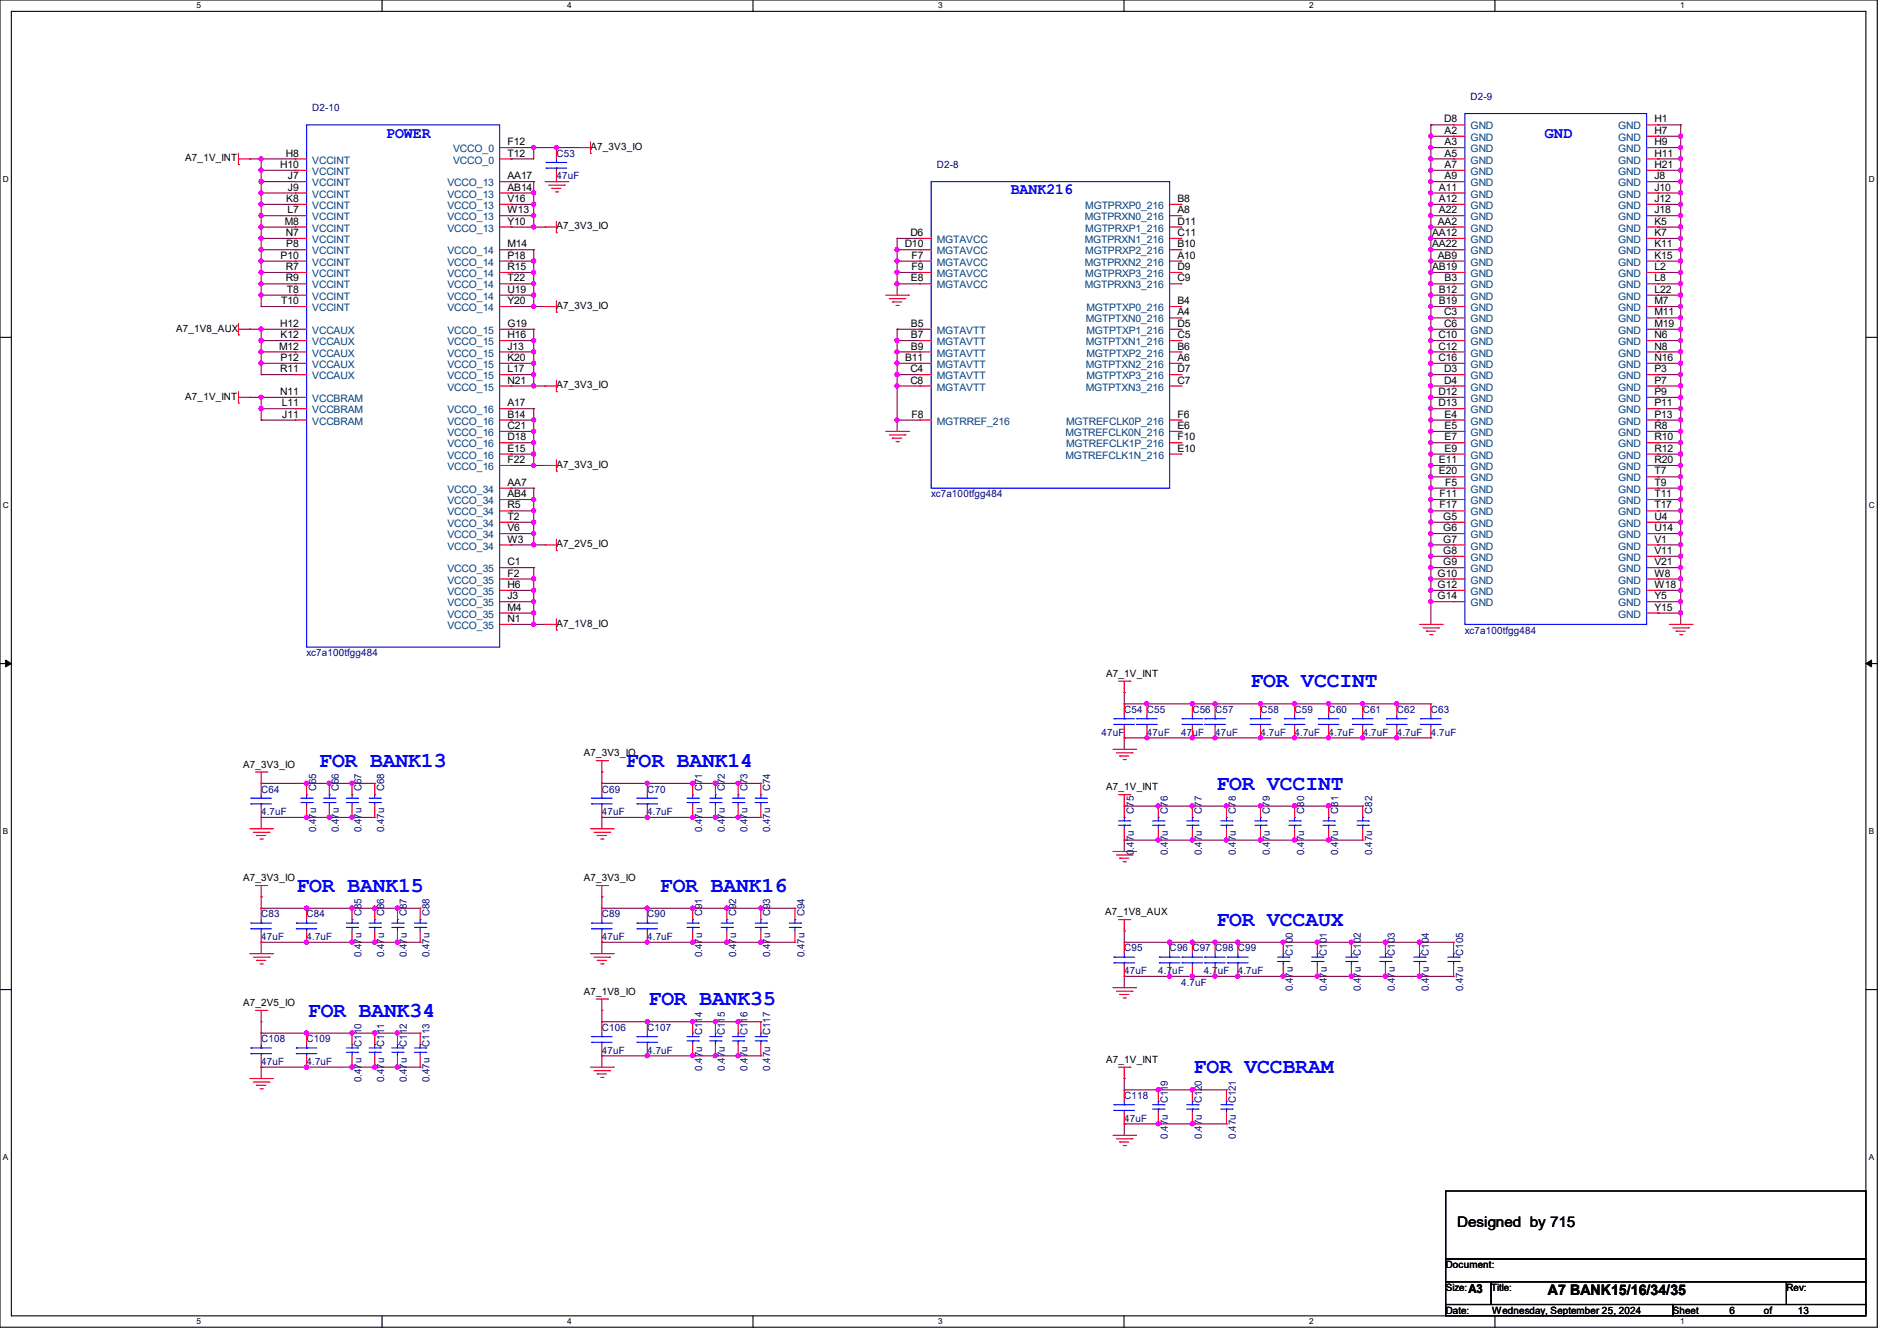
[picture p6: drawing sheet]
<svg xmlns="http://www.w3.org/2000/svg" width="297mm" height="210mm" viewBox="0 0 297 210" stroke-linecap="round" stroke-linejoin="round" font-family="sans-serif">
<defs><g id="words">
<g font-size="3.3" fill="#00f">
<text x="195.8" y="107.7">FOR VCCINT</text>
<text x="50" y="120.1">FOR BANK13</text>
<text x="98" y="120.1">FOR BANK14</text>
<text x="190.4" y="123.7">FOR VCCINT</text>
<text x="46.4" y="139.7">FOR BANK15</text>
<text x="103.3" y="139.7">FOR BANK16</text>
<text x="190.4" y="145">FOR VCCAUX</text>
<text x="48.2" y="159.2">FOR BANK34</text>
<text x="101.5" y="157.4">FOR BANK35</text>
<text x="186.9" y="168.1">FOR VCCBRAM</text>
</g>
<g font-size="2.5" fill="#00f">
<text x="60.5" y="21.5">POWER</text>
<text x="241.8" y="21.5">GND</text>
<text x="158.2" y="30.4">BANK216</text>
</g>
<g font-size="2.3">
<text x="228.1" y="192.2">Designed by 715</text>
<text x="242.4" y="202.9">A7 BANK15/16/34/35</text>
</g>
<text font-size="1.9" x="229.9" y="202.6">A3</text>
<g font-size="1.6" fill="#000080">
<text x="48.9" y="17.4">D2-10</text>
<text x="230.2" y="15.7">D2-9</text>
<text x="87.1" y="24.6">C53</text>
<text x="87.1" y="28.1">47uF</text>
<text x="146.7" y="26.3">D2-8</text>
<text x="145.8" y="77.9">xc7a100tfgg484</text>
<text x="229.4" y="99.2">xc7a100tfgg484</text>
<text x="48" y="102.8">xc7a100tfgg484</text>
<text x="176" y="111.7">C54 C55</text>
<text x="186.7" y="111.7">C56 C57</text>
<text x="197.4" y="111.7">C58</text>
<text x="202.7" y="111.7">C59</text>
<text x="208" y="111.7">C60</text>
<text x="213.4" y="111.7">C61</text>
<text x="218.7" y="111.7">C62</text>
<text x="224" y="111.7">C63</text>
<text x="172.5" y="115.2">47uF</text>
<text x="179.6" y="115.2">47uF</text>
<text x="184.9" y="115.2">47uF</text>
<text x="190.2" y="115.2">47uF</text>
<text x="197.4" y="115.2">4.7uF</text>
<text x="202.7" y="115.2">4.7uF</text>
<text x="208" y="115.2">4.7uF</text>
<text x="213.4" y="115.2">4.7uF</text>
<text x="218.7" y="115.2">4.7uF</text>
<text x="224" y="115.2">4.7uF</text>
<text x="40.9" y="124.1">C64</text>
<text x="49.5" y="123.9" transform="rotate(-90 49.5 123.9)">C65</text>
<text x="53" y="123.9" transform="rotate(-90 53 123.9)">C66</text>
<text x="56.6" y="123.9" transform="rotate(-90 56.6 123.9)">C67</text>
<text x="60.2" y="123.9" transform="rotate(-90 60.2 123.9)">C68</text>
<text x="94.2" y="124.1">C69</text>
<text x="101.3" y="124.1">C70</text>
<text x="109.9" y="123.9" transform="rotate(-90 109.9 123.9)">C71</text>
<text x="113.5" y="123.9" transform="rotate(-90 113.5 123.9)">C72</text>
<text x="117" y="123.9" transform="rotate(-90 117 123.9)">C73</text>
<text x="120.6" y="123.9" transform="rotate(-90 120.6 123.9)">C74</text>
<text x="40.9" y="127.7">4.7uF</text>
<text x="49.5" y="130.3" transform="rotate(-90 49.5 130.3)">0.47u</text>
<text x="53" y="130.3" transform="rotate(-90 53 130.3)">0.47u</text>
<text x="56.6" y="130.3" transform="rotate(-90 56.6 130.3)">0.47u</text>
<text x="60.2" y="130.3" transform="rotate(-90 60.2 130.3)">0.47u</text>
<text x="94.2" y="127.7">47uF</text>
<text x="101.3" y="127.7">4.7uF</text>
<text x="109.9" y="130.3" transform="rotate(-90 109.9 130.3)">0.47u</text>
<text x="113.5" y="130.3" transform="rotate(-90 113.5 130.3)">0.47u</text>
<text x="117" y="130.3" transform="rotate(-90 117 130.3)">0.47u</text>
<text x="120.6" y="130.3" transform="rotate(-90 120.6 130.3)">0.47u</text>
<text x="177.5" y="127.5" transform="rotate(-90 177.5 127.5)">C75</text>
<text x="182.8" y="127.5" transform="rotate(-90 182.8 127.5)">C76</text>
<text x="188.2" y="127.5" transform="rotate(-90 188.2 127.5)">C77</text>
<text x="193.5" y="127.5" transform="rotate(-90 193.5 127.5)">C78</text>
<text x="198.8" y="127.5" transform="rotate(-90 198.8 127.5)">C79</text>
<text x="204.2" y="127.5" transform="rotate(-90 204.2 127.5)">C80</text>
<text x="209.5" y="127.5" transform="rotate(-90 209.5 127.5)">C81</text>
<text x="214.8" y="127.5" transform="rotate(-90 214.8 127.5)">C82</text>
<text x="177.5" y="133.9" transform="rotate(-90 177.5 133.9)">0.47u</text>
<text x="182.8" y="133.9" transform="rotate(-90 182.8 133.9)">0.47u</text>
<text x="188.2" y="133.9" transform="rotate(-90 188.2 133.9)">0.47u</text>
<text x="193.5" y="133.9" transform="rotate(-90 193.5 133.9)">0.47u</text>
<text x="198.8" y="133.9" transform="rotate(-90 198.8 133.9)">0.47u</text>
<text x="204.2" y="133.9" transform="rotate(-90 204.2 133.9)">0.47u</text>
<text x="209.5" y="133.9" transform="rotate(-90 209.5 133.9)">0.47u</text>
<text x="214.8" y="133.9" transform="rotate(-90 214.8 133.9)">0.47u</text>
<text x="40.9" y="143.7">C83</text>
<text x="48" y="143.7">C84</text>
<text x="56.6" y="143.5" transform="rotate(-90 56.6 143.5)">C85</text>
<text x="60.2" y="143.5" transform="rotate(-90 60.2 143.5)">C86</text>
<text x="63.7" y="143.5" transform="rotate(-90 63.7 143.5)">C87</text>
<text x="67.3" y="143.5" transform="rotate(-90 67.3 143.5)">C88</text>
<text x="94.2" y="143.7">C89</text>
<text x="101.3" y="143.7">C90</text>
<text x="109.9" y="143.5" transform="rotate(-90 109.9 143.5)">C91</text>
<text x="115.3" y="143.5" transform="rotate(-90 115.3 143.5)">C92</text>
<text x="120.6" y="143.5" transform="rotate(-90 120.6 143.5)">C93</text>
<text x="125.9" y="143.5" transform="rotate(-90 125.9 143.5)">C94</text>
<text x="40.9" y="147.2">47uF</text>
<text x="48" y="147.2">4.7uF</text>
<text x="56.6" y="149.9" transform="rotate(-90 56.6 149.9)">0.47u</text>
<text x="60.2" y="149.9" transform="rotate(-90 60.2 149.9)">0.47u</text>
<text x="63.7" y="149.9" transform="rotate(-90 63.7 149.9)">0.47u</text>
<text x="67.3" y="149.9" transform="rotate(-90 67.3 149.9)">0.47u</text>
<text x="94.2" y="147.2">47uF</text>
<text x="101.3" y="147.2">4.7uF</text>
<text x="109.9" y="149.9" transform="rotate(-90 109.9 149.9)">0.47u</text>
<text x="115.3" y="149.9" transform="rotate(-90 115.3 149.9)">0.47u</text>
<text x="120.6" y="149.9" transform="rotate(-90 120.6 149.9)">0.47u</text>
<text x="125.9" y="149.9" transform="rotate(-90 125.9 149.9)">0.47u</text>
<text x="176" y="149">C95</text>
<text x="183.1" y="149">C96 C97 C98 C99</text>
<text x="202.4" y="149.7" transform="rotate(-90 202.4 149.7)">C100</text>
<text x="207.7" y="149.7" transform="rotate(-90 207.7 149.7)">C101</text>
<text x="213.1" y="149.7" transform="rotate(-90 213.1 149.7)">C102</text>
<text x="218.4" y="149.7" transform="rotate(-90 218.4 149.7)">C103</text>
<text x="223.7" y="149.7" transform="rotate(-90 223.7 149.7)">C104</text>
<text x="229.1" y="149.7" transform="rotate(-90 229.1 149.7)">C105</text>
<text x="176" y="152.6">47uF</text>
<text x="181.4" y="152.6">4.7uF</text>
<text x="184.9" y="154.3">4.7uF</text>
<text x="188.5" y="152.6">4.7uF</text>
<text x="193.8" y="152.6">4.7uF</text>
<text x="202.4" y="155.2" transform="rotate(-90 202.4 155.2)">0.47u</text>
<text x="207.7" y="155.2" transform="rotate(-90 207.7 155.2)">0.47u</text>
<text x="213.1" y="155.2" transform="rotate(-90 213.1 155.2)">0.47u</text>
<text x="218.4" y="155.2" transform="rotate(-90 218.4 155.2)">0.47u</text>
<text x="223.7" y="155.2" transform="rotate(-90 223.7 155.2)">0.47u</text>
<text x="229.1" y="155.2" transform="rotate(-90 229.1 155.2)">0.47u</text>
<text x="94.2" y="161.5">C106</text>
<text x="101.3" y="161.5">C107</text>
<text x="40.9" y="163.2">C108</text>
<text x="40.9" y="166.8">47uF</text>
<text x="48" y="163.2">C109</text>
<text x="48" y="166.8">4.7uF</text>
<text x="56.6" y="163.9" transform="rotate(-90 56.6 163.9)">C110</text>
<text x="60.2" y="163.9" transform="rotate(-90 60.2 163.9)">C111</text>
<text x="63.7" y="163.9" transform="rotate(-90 63.7 163.9)">C112</text>
<text x="67.3" y="163.9" transform="rotate(-90 67.3 163.9)">C113</text>
<text x="94.2" y="165">47uF</text>
<text x="101.3" y="165">4.7uF</text>
<text x="109.9" y="167.7" transform="rotate(-90 109.9 167.7)">0.47u</text>
<text x="109.9" y="162.1" transform="rotate(-90 109.9 162.1)">C114</text>
<text x="113.5" y="167.7" transform="rotate(-90 113.5 167.7)">0.47u</text>
<text x="113.5" y="162.1" transform="rotate(-90 113.5 162.1)">C115</text>
<text x="117" y="167.7" transform="rotate(-90 117 167.7)">0.47u</text>
<text x="117" y="162.1" transform="rotate(-90 117 162.1)">C116</text>
<text x="120.6" y="167.7" transform="rotate(-90 120.6 167.7)">0.47u</text>
<text x="120.6" y="162.1" transform="rotate(-90 120.6 162.1)">C117</text>
<text x="56.6" y="169.5" transform="rotate(-90 56.6 169.5)">0.47u</text>
<text x="60.2" y="169.5" transform="rotate(-90 60.2 169.5)">0.47u</text>
<text x="63.7" y="169.5" transform="rotate(-90 63.7 169.5)">0.47u</text>
<text x="67.3" y="169.5" transform="rotate(-90 67.3 169.5)">0.47u</text>
<text x="176" y="172.1">C118</text>
<text x="182.8" y="172.8" transform="rotate(-90 182.8 172.8)">C119</text>
<text x="188.2" y="172.8" transform="rotate(-90 188.2 172.8)">C120</text>
<text x="193.5" y="172.8" transform="rotate(-90 193.5 172.8)">C121</text>
<text x="176" y="175.7">47uF</text>
<text x="182.8" y="178.3" transform="rotate(-90 182.8 178.3)">0.47u</text>
<text x="188.2" y="178.3" transform="rotate(-90 188.2 178.3)">0.47u</text>
<text x="193.5" y="178.3" transform="rotate(-90 193.5 178.3)">0.47u</text>
</g>
<g font-size="1.6" fill="#004080">
<text x="70.9" y="23.8">VCCO_0</text>
<text x="230.2" y="20.3">GND</text>
<text x="230.2" y="22.1">GND</text>
<text x="230.2" y="23.8">GND</text>
<text x="253.4" y="20.3">GND</text>
<text x="253.4" y="22.1">GND</text>
<text x="253.4" y="23.8">GND</text>
<text x="48.9" y="25.6">VCCINT</text>
<text x="48.9" y="27.4">VCCINT</text>
<text x="48.9" y="29.2">VCCINT</text>
<text x="70.1" y="29.2">VCCO_13</text>
<text x="70.9" y="25.6">VCCO_0</text>
<text x="230.2" y="25.6">GND</text>
<text x="230.2" y="27.4">GND</text>
<text x="230.2" y="29.2">GND</text>
<text x="253.4" y="25.6">GND</text>
<text x="253.4" y="27.4">GND</text>
<text x="253.4" y="29.2">GND</text>
<text x="48.9" y="30.9">VCCINT</text>
<text x="48.9" y="32.7">VCCINT</text>
<text x="48.9" y="34.5">VCCINT</text>
<text x="70.1" y="30.9">VCCO_13</text>
<text x="70.1" y="32.7">VCCO_13</text>
<text x="70.1" y="34.5">VCCO_13</text>
<text x="169.8" y="34.5">MGTPRXN0_216</text>
<text x="169.9" y="32.7">MGTPRXP0_216</text>
<text x="230.2" y="30.9">GND</text>
<text x="230.2" y="32.7">GND</text>
<text x="230.2" y="34.5">GND</text>
<text x="253.4" y="30.9">GND</text>
<text x="253.4" y="32.7">GND</text>
<text x="253.4" y="34.5">GND</text>
<text x="48.9" y="36.3">VCCINT</text>
<text x="48.9" y="38.1">VCCINT</text>
<text x="48.9" y="39.8">VCCINT</text>
<text x="48.9" y="41.6">VCCINT</text>
<text x="70.1" y="36.3">VCCO_13</text>
<text x="70.1" y="39.8">VCCO_14</text>
<text x="70.1" y="41.6">VCCO_14</text>
<text x="146.7" y="38.1">MGTAVCC</text>
<text x="146.7" y="39.8">MGTAVCC</text>
<text x="146.7" y="41.6">MGTAVCC</text>
<text x="169.8" y="41.6">MGTPRXN2_216</text>
<text x="169.8" y="38.1">MGTPRXN1_216</text>
<text x="169.9" y="39.8">MGTPRXP2_216</text>
<text x="169.9" y="36.3">MGTPRXP1_216</text>
<text x="230.2" y="36.3">GND</text>
<text x="230.2" y="38.1">GND</text>
<text x="230.2" y="39.8">GND</text>
<text x="230.2" y="41.6">GND</text>
<text x="253.4" y="36.3">GND</text>
<text x="253.4" y="38.1">GND</text>
<text x="253.4" y="39.8">GND</text>
<text x="253.4" y="41.6">GND</text>
<text x="48.9" y="43.4">VCCINT</text>
<text x="48.9" y="45.2">VCCINT</text>
<text x="48.9" y="46.9">VCCINT</text>
<text x="70.1" y="43.4">VCCO_14</text>
<text x="70.1" y="45.2">VCCO_14</text>
<text x="70.1" y="46.9">VCCO_14</text>
<text x="146.7" y="43.4">MGTAVCC</text>
<text x="146.7" y="45.2">MGTAVCC</text>
<text x="169.8" y="45.2">MGTPRXN3_216</text>
<text x="169.9" y="43.4">MGTPRXP3_216</text>
<text x="230.2" y="43.4">GND</text>
<text x="230.2" y="45.2">GND</text>
<text x="230.2" y="46.9">GND</text>
<text x="253.4" y="43.4">GND</text>
<text x="253.4" y="45.2">GND</text>
<text x="253.4" y="46.9">GND</text>
<text x="48.9" y="48.7">VCCINT</text>
<text x="48.9" y="52.3">VCCAUX</text>
<text x="70.1" y="48.7">VCCO_14</text>
<text x="70.1" y="52.3">VCCO_15</text>
<text x="146.7" y="52.3">MGTAVTT</text>
<text x="170" y="50.5">MGTPTXN0_216</text>
<text x="170.1" y="52.3">MGTPTXP1_216</text>
<text x="170.1" y="48.7">MGTPTXP0_216</text>
<text x="230.2" y="48.7">GND</text>
<text x="230.2" y="50.5">GND</text>
<text x="230.2" y="52.3">GND</text>
<text x="253.4" y="48.7">GND</text>
<text x="253.4" y="50.5">GND</text>
<text x="253.4" y="52.3">GND</text>
<text x="48.9" y="54.1">VCCAUX</text>
<text x="48.9" y="55.8">VCCAUX</text>
<text x="48.9" y="57.6">VCCAUX</text>
<text x="48.9" y="59.4">VCCAUX</text>
<text x="70.1" y="54.1">VCCO_15</text>
<text x="70.1" y="55.8">VCCO_15</text>
<text x="70.1" y="57.6">VCCO_15</text>
<text x="70.1" y="59.4">VCCO_15</text>
<text x="146.7" y="54.1">MGTAVTT</text>
<text x="146.7" y="55.8">MGTAVTT</text>
<text x="146.7" y="57.6">MGTAVTT</text>
<text x="146.7" y="59.4">MGTAVTT</text>
<text x="170" y="57.6">MGTPTXN2_216</text>
<text x="170" y="54.1">MGTPTXN1_216</text>
<text x="170.1" y="55.8">MGTPTXP2_216</text>
<text x="170.1" y="59.4">MGTPTXP3_216</text>
<text x="230.2" y="54.1">GND</text>
<text x="230.2" y="55.8">GND</text>
<text x="230.2" y="57.6">GND</text>
<text x="230.2" y="59.4">GND</text>
<text x="253.4" y="54.1">GND</text>
<text x="253.4" y="55.8">GND</text>
<text x="253.4" y="57.6">GND</text>
<text x="253.4" y="59.4">GND</text>
<text x="48.9" y="64.7">VCCBRAM</text>
<text x="48.9" y="63">VCCBRAM</text>
<text x="70.1" y="61.2">VCCO_15</text>
<text x="70.1" y="64.7">VCCO_16</text>
<text x="146.7" y="61.2">MGTAVTT</text>
<text x="170" y="61.2">MGTPTXN3_216</text>
<text x="230.2" y="61.2">GND</text>
<text x="230.2" y="63">GND</text>
<text x="230.2" y="64.7">GND</text>
<text x="253.4" y="61.2">GND</text>
<text x="253.4" y="63">GND</text>
<text x="253.4" y="64.7">GND</text>
<text x="48.9" y="66.5">VCCBRAM</text>
<text x="70.1" y="66.5">VCCO_16</text>
<text x="70.1" y="68.3">VCCO_16</text>
<text x="70.1" y="70.1">VCCO_16</text>
<text x="70.1" y="71.8">VCCO_16</text>
<text x="146.7" y="66.5">MGTRREF_216</text>
<text x="166.8" y="68.3">MGTREFCLK0N_216</text>
<text x="166.8" y="71.8">MGTREFCLK1N_216</text>
<text x="166.9" y="66.5">MGTREFCLK0P_216</text>
<text x="166.9" y="70.1">MGTREFCLK1P_216</text>
<text x="230.2" y="66.5">GND</text>
<text x="230.2" y="68.3">GND</text>
<text x="230.2" y="70.1">GND</text>
<text x="230.2" y="71.8">GND</text>
<text x="253.4" y="66.5">GND</text>
<text x="253.4" y="68.3">GND</text>
<text x="253.4" y="70.1">GND</text>
<text x="253.4" y="71.8">GND</text>
<text x="70.1" y="73.6">VCCO_16</text>
<text x="70.1" y="77.2">VCCO_34</text>
<text x="230.2" y="73.6">GND</text>
<text x="230.2" y="75.4">GND</text>
<text x="230.2" y="77.2">GND</text>
<text x="253.4" y="73.6">GND</text>
<text x="253.4" y="75.4">GND</text>
<text x="253.4" y="77.2">GND</text>
<text x="70.1" y="79">VCCO_34</text>
<text x="70.1" y="80.7">VCCO_34</text>
<text x="70.1" y="82.5">VCCO_34</text>
<text x="230.2" y="79">GND</text>
<text x="230.2" y="80.7">GND</text>
<text x="230.2" y="82.5">GND</text>
<text x="253.4" y="79">GND</text>
<text x="253.4" y="80.7">GND</text>
<text x="253.4" y="82.5">GND</text>
<text x="70.1" y="84.3">VCCO_34</text>
<text x="70.1" y="86.1">VCCO_34</text>
<text x="70.1" y="89.6">VCCO_35</text>
<text x="230.2" y="84.3">GND</text>
<text x="230.2" y="86.1">GND</text>
<text x="230.2" y="87.8">GND</text>
<text x="230.2" y="89.6">GND</text>
<text x="253.4" y="84.3">GND</text>
<text x="253.4" y="86.1">GND</text>
<text x="253.4" y="87.8">GND</text>
<text x="253.4" y="89.6">GND</text>
<text x="70.1" y="91.4">VCCO_35</text>
<text x="70.1" y="93.2">VCCO_35</text>
<text x="70.1" y="95">VCCO_35</text>
<text x="230.2" y="91.4">GND</text>
<text x="230.2" y="93.2">GND</text>
<text x="230.2" y="95">GND</text>
<text x="253.4" y="91.4">GND</text>
<text x="253.4" y="93.2">GND</text>
<text x="253.4" y="95">GND</text>
<text x="70.1" y="96.7">VCCO_35</text>
<text x="70.1" y="98.5">VCCO_35</text>
<text x="253.4" y="96.7">GND</text>
</g>
<g font-size="1.6">
<text x="79.5" y="22.7">F12</text>
<text x="92.5" y="23.5">A7_3V3_IO</text>
<text x="226.1" y="19.2">D8</text>
<text x="226.2" y="21">A2</text>
<text x="226.2" y="22.7">A3</text>
<text x="259" y="19.2">H1</text>
<text x="259" y="21">H7</text>
<text x="259" y="22.7">H9</text>
<text x="29" y="25.3">A7_1V_INT</text>
<text x="43.9" y="26.3">H10</text>
<text x="44.7" y="24.5">H8</text>
<text x="45.1" y="28.1">J7</text>
<text x="45.1" y="29.8">J9</text>
<text x="79.5" y="24.5">T12</text>
<text x="79.5" y="28.1">AA17</text>
<text x="79.5" y="29.8">AB14</text>
<text x="225.3" y="29.8">A11</text>
<text x="226.2" y="24.5">A5</text>
<text x="226.2" y="26.3">A7</text>
<text x="226.2" y="28.1">A9</text>
<text x="259" y="24.5">H11</text>
<text x="259" y="26.3">H21</text>
<text x="259" y="28.1">J8</text>
<text x="259" y="29.8">J10</text>
<text x="44.6" y="35.2">M8</text>
<text x="44.8" y="31.6">K8</text>
<text x="45" y="33.4">L7</text>
<text x="79.5" y="31.6">V16</text>
<text x="79.5" y="33.4">W13</text>
<text x="79.5" y="35.2">Y10</text>
<text x="87.1" y="35.9">A7_3V3_IO</text>
<text x="184.4" y="31.6">B8</text>
<text x="184.4" y="35.2">D11</text>
<text x="184.4" y="33.4">A8</text>
<text x="225.1" y="35.2">AA2</text>
<text x="225.3" y="31.6">A12</text>
<text x="225.3" y="33.4">A22</text>
<text x="259" y="31.6">J12</text>
<text x="259" y="33.4">J18</text>
<text x="259" y="35.2">K5</text>
<text x="43.9" y="40.5">P10</text>
<text x="44.7" y="37">N7</text>
<text x="44.8" y="38.7">P8</text>
<text x="79.5" y="38.7">M14</text>
<text x="79.5" y="40.5">P18</text>
<text x="141.6" y="38.7">D10</text>
<text x="142.5" y="37">D6</text>
<text x="142.7" y="40.5">F7</text>
<text x="184.4" y="38.7">B10</text>
<text x="184.4" y="40.5">A10</text>
<text x="184.4" y="37">C11</text>
<text x="224.2" y="37">AA12</text>
<text x="224.2" y="38.7">AA22</text>
<text x="225.1" y="40.5">AB9</text>
<text x="259" y="37">K7</text>
<text x="259" y="38.7">K11</text>
<text x="259" y="40.5">K15</text>
<text x="44" y="47.6">T10</text>
<text x="44.7" y="42.3">R7</text>
<text x="44.7" y="44.1">R9</text>
<text x="44.9" y="45.8">T8</text>
<text x="79.5" y="42.3">R15</text>
<text x="79.5" y="44.1">T22</text>
<text x="79.5" y="45.8">U19</text>
<text x="79.5" y="47.6">Y20</text>
<text x="142.6" y="44.1">E8</text>
<text x="142.7" y="42.3">F9</text>
<text x="184.4" y="42.3">D9</text>
<text x="184.4" y="44.1">C9</text>
<text x="184.4" y="47.6">B4</text>
<text x="224.2" y="42.3">AB19</text>
<text x="225.3" y="45.8">B12</text>
<text x="225.3" y="47.6">B19</text>
<text x="226.2" y="44.1">B3</text>
<text x="259" y="42.3">L2</text>
<text x="259" y="44.1">L8</text>
<text x="259" y="45.8">L22</text>
<text x="259" y="47.6">M7</text>
<text x="27.6" y="51.9">A7_1V8_AUX</text>
<text x="43.9" y="51.2">H12</text>
<text x="43.9" y="53">K12</text>
<text x="79.5" y="51.2">G19</text>
<text x="79.5" y="53">H16</text>
<text x="87.1" y="48.4">A7_3V3_IO</text>
<text x="142.6" y="51.2">B5</text>
<text x="142.6" y="53">B7</text>
<text x="184.4" y="51.2">D5</text>
<text x="184.4" y="53">C5</text>
<text x="184.4" y="49.4">A4</text>
<text x="225.2" y="53">C10</text>
<text x="226.1" y="49.4">C3</text>
<text x="226.1" y="51.2">C6</text>
<text x="259" y="49.4">M11</text>
<text x="259" y="51.2">M19</text>
<text x="259" y="53">N6</text>
<text x="43.7" y="54.7">M12</text>
<text x="43.9" y="58.3">R11</text>
<text x="43.9" y="56.5">P12</text>
<text x="79.5" y="54.7">J13</text>
<text x="79.5" y="56.5">K20</text>
<text x="79.5" y="58.3">L17</text>
<text x="141.7" y="56.5">B11</text>
<text x="142.5" y="58.3">C4</text>
<text x="142.6" y="54.7">B9</text>
<text x="184.4" y="54.7">B6</text>
<text x="184.4" y="58.3">D7</text>
<text x="184.4" y="56.5">A6</text>
<text x="225.2" y="54.7">C12</text>
<text x="225.2" y="56.5">C16</text>
<text x="226.1" y="58.3">D3</text>
<text x="259" y="54.7">N8</text>
<text x="259" y="56.5">N16</text>
<text x="259" y="58.3">P3</text>
<text x="29" y="62.6">A7_1V_INT</text>
<text x="43.9" y="61.8">N11</text>
<text x="44.1" y="63.6">L11</text>
<text x="44.2" y="65.4">J11</text>
<text x="79.5" y="60.1">N21</text>
<text x="79.5" y="63.6">A17</text>
<text x="79.5" y="65.4">B14</text>
<text x="87.1" y="60.8">A7_3V3_IO</text>
<text x="142.5" y="60.1">C8</text>
<text x="142.7" y="65.4">F8</text>
<text x="184.4" y="65.4">F6</text>
<text x="184.4" y="60.1">C7</text>
<text x="225.2" y="61.8">D12</text>
<text x="225.2" y="63.6">D13</text>
<text x="226.1" y="60.1">D4</text>
<text x="226.2" y="65.4">E4</text>
<text x="259" y="60.1">P7</text>
<text x="259" y="61.8">P9</text>
<text x="259" y="63.6">P11</text>
<text x="259" y="65.4">P13</text>
<text x="79.5" y="67.2">C21</text>
<text x="79.5" y="69">D18</text>
<text x="79.5" y="70.7">E15</text>
<text x="184.4" y="67.2">E6</text>
<text x="184.4" y="70.7">E10</text>
<text x="184.4" y="69">F10</text>
<text x="226.2" y="67.2">E5</text>
<text x="226.2" y="69">E7</text>
<text x="226.2" y="70.7">E9</text>
<text x="259" y="67.2">R8</text>
<text x="259" y="69">R10</text>
<text x="259" y="70.7">R12</text>
<text x="79.5" y="72.5">F22</text>
<text x="79.5" y="76.1">AA7</text>
<text x="79.5" y="77.9">AB4</text>
<text x="87.1" y="73.3">A7_3V3_IO</text>
<text x="225.3" y="72.5">E11</text>
<text x="225.3" y="74.3">E20</text>
<text x="225.4" y="77.9">F11</text>
<text x="226.3" y="76.1">F5</text>
<text x="259" y="72.5">R20</text>
<text x="259" y="74.3">T7</text>
<text x="259" y="76.1">T9</text>
<text x="259" y="77.9">T11</text>
<text x="79.5" y="79.6">R5</text>
<text x="79.5" y="81.4">T2</text>
<text x="79.5" y="83.2">V6</text>
<text x="225.4" y="79.6">F17</text>
<text x="226" y="81.4">G5</text>
<text x="226" y="83.2">G6</text>
<text x="259" y="79.6">T17</text>
<text x="259" y="81.4">U4</text>
<text x="259" y="83.2">U14</text>
<text x="79.5" y="85">W3</text>
<text x="79.5" y="88.5">C1</text>
<text x="87.1" y="85.7">A7_2V5_IO</text>
<text x="226" y="85">G7</text>
<text x="226" y="86.7">G8</text>
<text x="226" y="88.5">G9</text>
<text x="259" y="85">V1</text>
<text x="259" y="86.7">V11</text>
<text x="259" y="88.5">V21</text>
<text x="79.5" y="90.3">F2</text>
<text x="79.5" y="92.1">H6</text>
<text x="79.5" y="93.9">J3</text>
<text x="79.5" y="95.6">M4</text>
<text x="225.1" y="90.3">G10</text>
<text x="225.1" y="92.1">G12</text>
<text x="225.1" y="93.9">G14</text>
<text x="259" y="90.3">W8</text>
<text x="259" y="92.1">W18</text>
<text x="259" y="93.9">Y5</text>
<text x="259" y="95.6">Y15</text>
<text x="79.5" y="97.4">N1</text>
<text x="87.1" y="98.2">A7_1V8_IO</text>
<text x="173.2" y="106">A7_1V_INT</text>
<text x="91.4" y="118.4">A7_3V3_IO</text>
<text x="38.1" y="120.2">A7_3V3_IO</text>
<text x="173.2" y="123.8">A7_1V_INT</text>
<text x="38.1" y="138">A7_3V3_IO</text>
<text x="91.4" y="138">A7_3V3_IO</text>
<text x="173" y="143.3">A7_1V8_AUX</text>
<text x="91.4" y="155.8">A7_1V8_IO</text>
<text x="38.1" y="157.6">A7_2V5_IO</text>
<text x="173.2" y="166.5">A7_1V_INT</text>
<text x="226.4" y="202.2">Size:</text>
<text x="226.4" y="198.6">Document:</text>
<text x="233.5" y="202.2">Title:</text>
<text x="279.7" y="202.2">Rev:</text>
<text x="226.4" y="205.7">Date:</text>
<text x="233.6" y="205.7">Wednesday, September 25, 2024</text>
<text x="261.9" y="205.7">Sheet</text>
<text x="270.8" y="205.7">6</text>
<text x="276.1" y="205.7">of</text>
<text x="281.5" y="205.7">13</text>
</g>
<g font-size="1.3">
<text x="30.8" y="1.3">5</text>
<text x="88.8" y="1.3">4</text>
<text x="146.9" y="1.3">3</text>
<text x="205" y="1.3">2</text>
<text x="263.1" y="1.3">1</text>
<text x=".5" y="28.4">D</text>
<text x="292.6" y="28.4">D</text>
<text x=".5" y="79.5">C</text>
<text x="292.6" y="79.5">C</text>
<text x=".5" y="130.6">B</text>
<text x="292.6" y="130.6">B</text>
<text x=".5" y="181.7">A</text>
<text x="292.6" y="181.7">A</text>
<text x="30.8" y="207.4">5</text>
<text x="88.8" y="207.4">4</text>
<text x="146.9" y="207.4">3</text>
<text x="205" y="207.4">2</text>
<text x="263.1" y="207.4">1</text>
</g>
</g></defs>
<path d="M0 0h293.9v207.9h-293.9zM1.8 1.8h290.3v204.3h-290.3z" fill="none" stroke="#000" stroke-width=".17"/>
<g fill="#fff">
<path d="M30.8 .2h.7v1.4h-.7z"/>
<path d="M30.8 206.2h.7v1.4h-.7z"/>
</g>
<path d="M59.8 0v1.8M59.8 206.1v1.8" fill="none" stroke="#000" stroke-width=".17"/>
<g fill="#fff">
<path d="M88.8 .2h.7v1.4h-.7z"/>
<path d="M88.8 206.2h.7v1.4h-.7z"/>
</g>
<path d="M117.9 0v1.8M117.9 206.1v1.8" fill="none" stroke="#000" stroke-width=".17"/>
<g fill="#fff">
<path d="M146.9 .2h.7v1.4h-.7z"/>
<path d="M146.9 206.2h.7v1.4h-.7z"/>
</g>
<path d="M176 0v1.8M176 206.1v1.8" fill="none" stroke="#000" stroke-width=".17"/>
<g fill="#fff">
<path d="M205 .2h.7v1.4h-.7z"/>
<path d="M205 206.2h.7v1.4h-.7z"/>
</g>
<path d="M234.1 0v1.8M234.1 206.1v1.8" fill="none" stroke="#000" stroke-width=".17"/>
<g fill="#fff">
<path d="M263.1 .2h.6v1.4h-.6z"/>
<path d="M263.1 206.2h.6v1.4h-.6z"/>
<path d="M.5 27.3h.9v1.4h-.9z"/>
<path d="M292.6 27.3h.9v1.4h-.9z"/>
<path d="M.5 78.4h.9v1.4h-.9z"/>
<path d="M292.6 78.4h.9v1.4h-.9z"/>
</g>
<path d="M0 52.8h1.8M292.1 52.8h1.8" fill="none" stroke="#000" stroke-width=".17"/>
<g fill="#fff">
<path d="M.5 129.5h.8v1.4h-.8z"/>
<path d="M292.6 129.5h.8v1.4h-.8z"/>
</g>
<path d="M0 103.9h1.8M292.1 103.9h1.8" fill="none" stroke="#000" stroke-width=".17"/>
<path d="M.9 103.4l.9 .5-.9 .5zM292.1 103.9l.9-.5v1z" fill="#000" stroke="#000" stroke-width=".16"/>
<g fill="#fff">
<path d="M.5 180.5h.8v1.4h-.8z"/>
<path d="M292.6 180.5h.8v1.4h-.8z"/>
</g>
<path d="M0 155h1.8M292.1 155h1.8M226.4 186.5h65.7v10.7h-65.7zM226.4 197.2h65.7v3.5h-65.7zM226.4 200.7h7.1v3.6h-7.1zM226.4 204.3h35.5v1.8h-35.5zM233.5 200.7h46.2v3.6h-46.2zM261.9 204.3h30.2v1.8h-30.2zM279.7 200.7h12.4v3.6h-12.4z" fill="none" stroke="#000" stroke-width=".17"/>
<g fill="none" stroke="#800040" stroke-width=".17">
<path d="M224 19.6h.1M224 19.6v78.2M224 19.6h3.6M259.6 19.6h.1M259.6 19.6h3.5M263.1 19.6h.1M263.1 19.6v78.2M39.1 24.9h.1M39.1 24.9h7.1M40.9 24.9h.1M40.9 26.7h.1M40.9 28.4h.1"/>
<path d="M40.9 30.2h.1M40.9 32h.1M40.9 33.8h.1M40.9 35.6h.1M40.9 37.3h.1M40.9 39.1h.1M40.9 26.7h5.3M40.9 28.4h5.3M40.9 30.2h5.3M40.9 32h5.3M40.9 33.8h5.3M40.9 35.6h5.3"/>
<path d="M40.9 37.3h5.3M40.9 39.1h5.3M40.9 24.9v23.1M80 39.1h.1M80 23.1h.1M80 24.9h.1M80 28.4h.1M80 30.2h.1M80 32h.1M80 33.8h.1M80 35.6h.1M80 23.1h10.7"/>
<path d="M80 28.4h3.6M80 30.2h3.6M80 32h3.6M80 33.8h3.6M80 35.6h5.3M80 39.1h3.6M83.6 39.1h.1M83.6 23.1h.1M83.6 30.2h.1M83.6 32h.1M83.6 33.8h.1M83.6 28.4h.1"/>
<path d="M83.6 35.6h.1M83.6 23.1v1.8h-3.6M83.6 28.4v7.2M83.6 39.1v8.9M87.1 23.1h.1M140.5 37.3h.1M140.5 39.1h.1M140.5 37.3h3.5M140.5 39.1h3.5M140.5 37.3v8.9M224 21.3h.1M224 23.1h.1"/>
<path d="M224 24.9h.1M224 26.7h.1M224 28.4h.1M224 30.2h.1M224 32h.1M224 33.8h.1M224 35.6h.1M224 37.3h.1M224 39.1h.1M224 21.3h3.6M224 23.1h3.6M224 24.9h3.6"/>
<path d="M224 26.7h3.6M224 28.4h3.6M224 30.2h3.6M224 32h3.6M224 33.8h3.6M224 35.6h3.6M224 37.3h3.6M224 39.1h3.6M259.6 21.3h.1M259.6 23.1h.1M259.6 24.9h.1M259.6 26.7h.1"/>
<path d="M259.6 28.4h.1M259.6 30.2h.1M259.6 32h.1M259.6 33.8h.1M259.6 35.6h.1M259.6 37.3h.1M259.6 39.1h.1M259.6 21.3h3.5M259.6 23.1h3.5M259.6 24.9h3.5M259.6 26.7h3.5M259.6 28.4h3.5"/>
<path d="M259.6 30.2h3.5M259.6 32h3.5M259.6 33.8h3.5M259.6 35.6h3.5M259.6 37.3h3.5M259.6 39.1h3.5M263.1 21.3h.1M263.1 23.1h.1M263.1 24.9h.1M263.1 26.7h.1M263.1 28.4h.1M263.1 30.2h.1"/>
<path d="M263.1 32h.1M263.1 33.8h.1M263.1 35.6h.1M263.1 37.3h.1M263.1 39.1h.1M39.1 51.6h.1M39.1 51.6h7.1M40.9 40.9h.1M40.9 42.7h.1M40.9 44.4h.1M40.9 46.2h.1M40.9 51.6h.1"/>
<path d="M40.9 53.3h.1M40.9 55.1h.1M40.9 56.9h.1M40.9 48h.1M40.9 58.7h.1M40.9 40.9h5.3M40.9 42.7h5.3M40.9 44.4h5.3M40.9 46.2h5.3M40.9 48h5.3M40.9 53.3h5.3M40.9 55.1h5.3"/>
<path d="M40.9 56.9h5.3M40.9 58.7h5.3M40.9 51.6v7.1M80 40.9h.1M80 42.7h.1M80 44.4h.1M80 46.2h.1M80 48h.1M80 51.6h.1M80 55.1h.1M80 56.9h.1M80 58.7h.1"/>
<path d="M80 53.3h.1M80 40.9h3.6M80 42.7h3.6M80 44.4h3.6M80 46.2h3.6M80 48h5.3M80 51.6h3.6M80 53.3h3.6M80 55.1h3.6M80 56.9h3.6M80 58.7h3.6M83.6 40.9h.1"/>
<path d="M83.6 42.7h.1M83.6 44.4h.1M83.6 46.2h.1M83.6 48h.1M83.6 53.3h.1M83.6 55.1h.1M83.6 56.9h.1M83.6 58.7h.1M83.6 51.6h.1M83.6 51.6v8.9M140.5 40.9h.1M140.5 42.7h.1"/>
<path d="M140.5 51.6h.1M140.5 53.3h.1M140.5 55.1h.1M140.5 56.9h.1M140.5 58.7h.1M140.5 44.4h.1M140.5 40.9h3.5M140.5 42.7h3.5M140.5 44.4h3.5M140.5 51.6h3.5M140.5 53.3h3.5M140.5 55.1h3.5"/>
<path d="M140.5 56.9h3.5M140.5 58.7h3.5M140.5 51.6v16M224 40.9h.1M224 42.7h.1M224 44.4h.1M224 46.2h.1M224 48h.1M224 49.8h.1M224 51.6h.1M224 53.3h.1M224 55.1h.1"/>
<path d="M224 56.9h.1M224 58.7h.1M224 40.9h3.6M224 42.7h3.6M224 44.4h3.6M224 46.2h3.6M224 48h3.6M224 49.8h3.6M224 51.6h3.6M224 53.3h3.6M224 55.1h3.6M224 56.9h3.6"/>
<path d="M224 58.7h3.6M259.6 40.9h.1M259.6 42.7h.1M259.6 44.4h.1M259.6 46.2h.1M259.6 48h.1M259.6 49.8h.1M259.6 51.6h.1M259.6 53.3h.1M259.6 55.1h.1M259.6 56.9h.1M259.6 58.7h.1"/>
<path d="M259.6 40.9h3.5M259.6 42.7h3.5M259.6 44.4h3.5M259.6 46.2h3.5M259.6 48h3.5M259.6 49.8h3.5M259.6 51.6h3.5M259.6 53.3h3.5M259.6 55.1h3.5M259.6 56.9h3.5M259.6 58.7h3.5M263.1 40.9h.1"/>
<path d="M263.1 42.7h.1M263.1 44.4h.1M263.1 46.2h.1M263.1 48h.1M263.1 49.8h.1M263.1 51.6h.1M263.1 53.3h.1M263.1 55.1h.1M263.1 56.9h.1M263.1 58.7h.1M39.1 62.2h.1M39.1 62.2h7.1"/>
<path d="M40.9 62.2h.1M40.9 64h.1M40.9 65.8h.1M40.9 64h5.3M40.9 65.8h5.3M40.9 62.2v3.6M80 60.5h.1M80 64h.1M80 67.6h.1M80 69.3h.1M80 71.1h.1M80 72.9h.1"/>
<path d="M80 65.8h.1M80 76.5h.1M80 78.2h.1M80 60.5h5.3M80 64h3.6M80 65.8h3.6M80 67.6h3.6M80 69.3h3.6M80 71.1h3.6M80 72.9h5.3M80 76.5h3.6M80 78.2h3.6"/>
<path d="M83.6 60.5h.1M83.6 65.8h.1M83.6 67.6h.1M83.6 69.3h.1M83.6 71.1h.1M83.6 76.5h.1M83.6 78.2h.1M83.6 64h.1M83.6 72.9h.1M83.6 64v8.9M83.6 76.5v8.8M140.5 60.5h.1"/>
<path d="M140.5 65.8h.1M140.5 60.5h3.5M140.5 65.8h3.5M224 60.5h.1M224 62.2h.1M224 64h.1M224 65.8h.1M224 67.6h.1M224 69.3h.1M224 71.1h.1M224 72.9h.1M224 74.7h.1"/>
<path d="M224 76.5h.1M224 78.2h.1M224 60.5h3.6M224 62.2h3.6M224 64h3.6M224 65.8h3.6M224 67.6h3.6M224 69.3h3.6M224 71.1h3.6M224 72.9h3.6M224 74.7h3.6M224 76.5h3.6"/>
<path d="M224 78.2h3.6M259.6 60.5h.1M259.6 62.2h.1M259.6 64h.1M259.6 65.8h.1M259.6 67.6h.1M259.6 69.3h.1M259.6 71.1h.1M259.6 72.9h.1M259.6 74.7h.1M259.6 76.5h.1M259.6 78.2h.1"/>
<path d="M259.6 60.5h3.5M259.6 62.2h3.5M259.6 64h3.5M259.6 65.8h3.5M259.6 67.6h3.5M259.6 69.3h3.5M259.6 71.1h3.5M259.6 72.9h3.5M259.6 74.7h3.5M259.6 76.5h3.5M259.6 78.2h3.5M263.1 60.5h.1"/>
<path d="M263.1 62.2h.1M263.1 64h.1M263.1 65.8h.1M263.1 67.6h.1M263.1 69.3h.1M263.1 71.1h.1M263.1 72.9h.1M263.1 74.7h.1M263.1 76.5h.1M263.1 78.2h.1M80 80h.1M80 81.8h.1"/>
<path d="M80 83.6h.1M80 85.3h.1M80 88.9h.1M80 90.7h.1M80 92.5h.1M80 94.2h.1M80 96h.1M80 97.8h.1M80 80h3.6M80 81.8h3.6M80 83.6h3.6M80 85.3h5.3"/>
<path d="M80 88.9h3.6M80 90.7h3.6M80 92.5h3.6M80 94.2h3.6M80 96h3.6M80 97.8h5.3M83.6 80h.1M83.6 81.8h.1M83.6 83.6h.1M83.6 88.9h.1M83.6 90.7h.1M83.6 92.5h.1"/>
<path d="M83.6 94.2h.1M83.6 96h.1M83.6 97.8h.1M83.6 85.3h.1M83.6 88.9v8.9M224 80h.1M224 81.8h.1M224 83.6h.1M224 85.3h.1M224 87.1h.1M224 88.9h.1M224 90.7h.1"/>
<path d="M224 92.5h.1M224 94.2h.1M224 80h3.6M224 81.8h3.6M224 83.6h3.6M224 85.3h3.6M224 87.1h3.6M224 88.9h3.6M224 90.7h3.6M224 92.5h3.6M224 94.2h3.6M259.6 80h.1"/>
<path d="M259.6 81.8h.1M259.6 83.6h.1M259.6 85.3h.1M259.6 87.1h.1M259.6 88.9h.1M259.6 90.7h.1M259.6 92.5h.1M259.6 94.2h.1M259.6 96h.1M259.6 80h3.5M259.6 81.8h3.5M259.6 83.6h3.5"/>
<path d="M259.6 85.3h3.5M259.6 87.1h3.5M259.6 88.9h3.5M259.6 90.7h3.5M259.6 92.5h3.5M259.6 94.2h3.5M259.6 96h3.5M263.1 80h.1M263.1 81.8h.1M263.1 83.6h.1M263.1 85.3h.1M263.1 87.1h.1"/>
<path d="M263.1 88.9h.1M263.1 90.7h.1M263.1 92.5h.1M263.1 94.2h.1M263.1 96h.1M176 108.5h.1M176 115.6h.1M176 110.2h.1M176 108.5v1.7M176 115.6v1.7M176 110.2h48M176 115.6h48"/>
<path d="M179.6 110.2h.1M179.6 115.6h.1M186.7 115.6h.1M186.7 110.2h.1M190.2 110.2h.1M190.2 115.6h.1M197.4 110.2h.1M197.4 115.6h.1M202.7 110.2h.1M202.7 115.6h.1M208 110.2h.1M208 115.6h.1"/>
<path d="M213.4 110.2h.1M213.4 115.6h.1M218.7 110.2h.1M218.7 115.6h.1M40.9 122.7h.1M40.9 128h.1M40.9 128v1.8M40.9 122.7h17.8M40.9 128h17.8M48 128h.1M48 122.7h.1M51.6 128h.1"/>
<path d="M51.6 122.7h.1M55.1 128h.1M55.1 122.7h.1M94.2 120.9h.1M94.2 122.7h.1M94.2 128h.1M94.2 120.9v1.8M94.2 128v1.8M94.2 122.7h24.9M94.2 128h24.9M101.3 122.7h.1M101.3 128h.1"/>
<path d="M108.5 128h.1M108.5 122.7h.1M112 128h.1M112 122.7h.1M115.6 128h.1M115.6 122.7h.1M176 126.2h.1M176 131.6h.1M176 131.6v1.7M176 131.6h37.4M176 126.2h37.4M181.4 131.6h.1"/>
<path d="M181.4 126.2h.1M186.7 131.6h.1M186.7 126.2h.1M192 131.6h.1M192 126.2h.1M197.4 131.6h.1M197.4 126.2h.1M202.7 131.6h.1M202.7 126.2h.1M208 131.6h.1M208 126.2h.1M40.9 140.5h.1"/>
<path d="M40.9 142.2h.1M40.9 147.6h.1M40.9 147.6h24.9M40.9 140.5v1.7M40.9 147.6v1.8M40.9 142.2h24.9M48 142.2h.1M48 147.6h.1M55.1 147.6h.1M55.1 142.2h.1M58.7 147.6h.1M58.7 142.2h.1"/>
<path d="M62.2 147.6h.1M62.2 142.2h.1M94.2 140.5h.1M94.2 142.2h.1M94.2 147.6h.1M94.2 147.6h30.3M94.2 140.5v1.7M94.2 147.6v1.8M94.2 158.2v1.8M94.2 142.2h30.3M101.3 142.2h.1M101.3 147.6h.1"/>
<path d="M108.5 142.2h.1M108.5 147.6h.1M113.8 142.2h.1M113.8 147.6h.1M119.1 142.2h.1M119.1 147.6h.1M176 145.8h.1M176 152.9h.1M176 147.6h.1M176 145.8v1.8M176 152.9v1.8M176 152.9h51.6"/>
<path d="M176 147.6h51.6M183.1 152.9h.1M183.1 147.6h.1M186.7 147.6h.1M186.7 152.9h.1M190.2 152.9h.1M190.2 147.6h.1M193.8 152.9h.1M193.8 147.6h.1M200.9 152.9h.1M200.9 147.6h.1M206.2 152.9h.1"/>
<path d="M206.2 147.6h.1M211.6 152.9h.1M211.6 147.6h.1M216.9 152.9h.1M216.9 147.6h.1M222.2 152.9h.1M222.2 147.6h.1M40.9 161.8h.1M40.9 167.1h.1M40.9 160v1.8M40.9 167.1v1.8M40.9 161.8h24.9"/>
<path d="M40.9 167.1h24.9M48 161.8h.1M48 167.1h.1M55.1 167.1h.1M55.1 161.8h.1M58.7 167.1h.1M58.7 161.8h.1M62.2 167.1h.1M62.2 161.8h.1M94.2 160h.1M94.2 165.4h.1M94.2 165.4v1.7"/>
<path d="M94.2 160h24.9M94.2 165.4h24.9M101.3 160h.1M101.3 165.4h.1M108.5 165.4h.1M108.5 160h.1M112 165.4h.1M112 160h.1M115.6 165.4h.1M115.6 160h.1M176 176h.1M176 170.7h.1"/>
<path d="M176 168.9h.1M176 168.9v1.8M176 176v1.8M176 176h16M176 170.7h16M181.4 176h.1M181.4 170.7h.1M186.7 176h.1M186.7 170.7h.1"/>
</g>
<g fill="#f0f" stroke="#f0f" stroke-width=".17">
<circle cx="224" cy="21.3" r=".32"/>
<circle cx="224" cy="23.1" r=".32"/>
<circle cx="224" cy="24.9" r=".32"/>
<circle cx="224" cy="28.4" r=".32"/>
<circle cx="224" cy="26.6" r=".32"/>
<circle cx="224" cy="30.2" r=".32"/>
<circle cx="224" cy="32" r=".32"/>
<circle cx="224" cy="35.5" r=".32"/>
<circle cx="224" cy="40.9" r=".32"/>
<circle cx="224" cy="39.1" r=".32"/>
<circle cx="224" cy="42.7" r=".32"/>
<circle cx="224" cy="46.2" r=".32"/>
<circle cx="224" cy="44.4" r=".32"/>
<circle cx="224" cy="51.5" r=".32"/>
<circle cx="224" cy="49.8" r=".32"/>
<circle cx="224" cy="55.1" r=".32"/>
<circle cx="224" cy="53.3" r=".32"/>
<circle cx="224" cy="56.9" r=".32"/>
<circle cx="224" cy="60.4" r=".32"/>
<circle cx="224" cy="58.7" r=".32"/>
<circle cx="224" cy="62.2" r=".32"/>
<circle cx="224" cy="67.5" r=".32"/>
<circle cx="224" cy="65.8" r=".32"/>
<circle cx="224" cy="69.3" r=".32"/>
<circle cx="224" cy="72.9" r=".32"/>
<circle cx="224" cy="71.1" r=".32"/>
<circle cx="224" cy="74.7" r=".32"/>
<circle cx="224" cy="80" r=".32"/>
<circle cx="224" cy="78.2" r=".32"/>
<circle cx="224" cy="83.5" r=".32"/>
<circle cx="224" cy="81.8" r=".32"/>
<circle cx="224" cy="88.9" r=".32"/>
<circle cx="224" cy="87.1" r=".32"/>
<circle cx="224" cy="94.2" r=".32"/>
<circle cx="224" cy="92.4" r=".32"/>
<circle cx="263.1" cy="21.3" r=".32"/>
<circle cx="263.1" cy="24.9" r=".32"/>
<circle cx="263.1" cy="28.4" r=".32"/>
<circle cx="263.1" cy="26.6" r=".32"/>
<circle cx="263.1" cy="30.2" r=".32"/>
<circle cx="263.1" cy="35.5" r=".32"/>
<circle cx="263.1" cy="33.8" r=".32"/>
<circle cx="263.1" cy="37.3" r=".32"/>
<circle cx="263.1" cy="40.9" r=".32"/>
<circle cx="263.1" cy="39.1" r=".32"/>
<circle cx="263.1" cy="42.7" r=".32"/>
<circle cx="263.1" cy="46.2" r=".32"/>
<circle cx="263.1" cy="51.5" r=".32"/>
<circle cx="263.1" cy="55.1" r=".32"/>
<circle cx="263.1" cy="53.3" r=".32"/>
<circle cx="263.1" cy="64" r=".32"/>
<circle cx="263.1" cy="62.2" r=".32"/>
<circle cx="263.1" cy="67.5" r=".32"/>
<circle cx="263.1" cy="65.8" r=".32"/>
<circle cx="263.1" cy="69.3" r=".32"/>
<circle cx="263.1" cy="72.9" r=".32"/>
<circle cx="263.1" cy="71.1" r=".32"/>
<circle cx="263.1" cy="80" r=".32"/>
<circle cx="263.1" cy="78.2" r=".32"/>
<circle cx="263.1" cy="81.8" r=".32"/>
<circle cx="263.1" cy="83.5" r=".32"/>
<circle cx="263.1" cy="94.2" r=".32"/>
<circle cx="263.1" cy="92.4" r=".32"/>
<circle cx="263.1" cy="96" r=".32"/>
<circle cx="224" cy="33.8" r=".32"/>
<circle cx="224" cy="37.3" r=".32"/>
<circle cx="224" cy="48" r=".32"/>
<circle cx="224" cy="64" r=".32"/>
<circle cx="224" cy="76.4" r=".32"/>
<circle cx="224" cy="85.3" r=".32"/>
<circle cx="224" cy="90.7" r=".32"/>
<circle cx="263.1" cy="23.1" r=".32"/>
<circle cx="263.1" cy="32" r=".32"/>
<circle cx="263.1" cy="44.4" r=".32"/>
<circle cx="263.1" cy="48" r=".32"/>
<circle cx="263.1" cy="49.8" r=".32"/>
<circle cx="263.1" cy="56.9" r=".32"/>
<circle cx="263.1" cy="58.7" r=".32"/>
<circle cx="263.1" cy="60.4" r=".32"/>
<circle cx="263.1" cy="74.7" r=".32"/>
<circle cx="263.1" cy="76.4" r=".32"/>
<circle cx="263.1" cy="85.3" r=".32"/>
<circle cx="263.1" cy="87.1" r=".32"/>
<circle cx="263.1" cy="88.9" r=".32"/>
<circle cx="263.1" cy="90.7" r=".32"/>
<circle cx="140.4" cy="40.9" r=".32"/>
<circle cx="140.4" cy="39.1" r=".32"/>
<circle cx="140.4" cy="42.7" r=".32"/>
<circle cx="140.4" cy="55.1" r=".32"/>
<circle cx="140.4" cy="53.3" r=".32"/>
<circle cx="140.4" cy="58.7" r=".32"/>
<circle cx="140.4" cy="56.9" r=".32"/>
<circle cx="140.4" cy="44.4" r=".32"/>
<circle cx="140.4" cy="60.4" r=".32"/>
<circle cx="140.4" cy="65.8" r=".32"/>
<circle cx="190.2" cy="110.2" r=".32"/>
<circle cx="186.7" cy="131.6" r=".32"/>
<circle cx="181.3" cy="131.6" r=".32"/>
<circle cx="192" cy="131.6" r=".32"/>
<circle cx="197.3" cy="131.6" r=".32"/>
<circle cx="208" cy="131.6" r=".32"/>
<circle cx="202.7" cy="131.6" r=".32"/>
<circle cx="186.7" cy="126.2" r=".32"/>
<circle cx="181.3" cy="126.2" r=".32"/>
<circle cx="192" cy="126.2" r=".32"/>
<circle cx="197.3" cy="126.2" r=".32"/>
<circle cx="208" cy="126.2" r=".32"/>
<circle cx="202.7" cy="126.2" r=".32"/>
<circle cx="197.3" cy="115.5" r=".32"/>
<circle cx="190.2" cy="115.5" r=".32"/>
<circle cx="206.2" cy="152.9" r=".32"/>
<circle cx="200.9" cy="152.9" r=".32"/>
<circle cx="211.6" cy="152.9" r=".32"/>
<circle cx="222.2" cy="152.9" r=".32"/>
<circle cx="216.9" cy="152.9" r=".32"/>
<circle cx="206.2" cy="147.6" r=".32"/>
<circle cx="200.9" cy="147.6" r=".32"/>
<circle cx="211.6" cy="147.6" r=".32"/>
<circle cx="222.2" cy="147.6" r=".32"/>
<circle cx="216.9" cy="147.6" r=".32"/>
<circle cx="186.7" cy="176" r=".32"/>
<circle cx="181.3" cy="176" r=".32"/>
<circle cx="186.7" cy="170.7" r=".32"/>
<circle cx="181.3" cy="170.7" r=".32"/>
<circle cx="213.3" cy="115.5" r=".32"/>
<circle cx="213.3" cy="110.2" r=".32"/>
<circle cx="218.7" cy="110.2" r=".32"/>
<circle cx="218.7" cy="115.5" r=".32"/>
<circle cx="186.7" cy="152.9" r=".32"/>
<circle cx="183.1" cy="152.9" r=".32"/>
<circle cx="186.7" cy="147.6" r=".32"/>
<circle cx="183.1" cy="147.6" r=".32"/>
<circle cx="186.7" cy="110.2" r=".32"/>
<circle cx="179.6" cy="110.2" r=".32"/>
<circle cx="197.3" cy="110.2" r=".32"/>
<circle cx="208" cy="110.2" r=".32"/>
<circle cx="202.7" cy="110.2" r=".32"/>
<circle cx="186.7" cy="115.5" r=".32"/>
<circle cx="179.6" cy="115.5" r=".32"/>
<circle cx="208" cy="115.5" r=".32"/>
<circle cx="202.7" cy="115.5" r=".32"/>
<circle cx="193.8" cy="152.9" r=".32"/>
<circle cx="190.2" cy="152.9" r=".32"/>
<circle cx="193.8" cy="147.6" r=".32"/>
<circle cx="190.2" cy="147.6" r=".32"/>
<circle cx="40.9" cy="28.4" r=".32"/>
<circle cx="40.9" cy="26.6" r=".32"/>
<circle cx="40.9" cy="35.5" r=".32"/>
<circle cx="40.9" cy="40.9" r=".32"/>
<circle cx="40.9" cy="39.1" r=".32"/>
<circle cx="40.9" cy="42.7" r=".32"/>
<circle cx="40.9" cy="44.4" r=".32"/>
<circle cx="40.9" cy="55.1" r=".32"/>
<circle cx="40.9" cy="53.3" r=".32"/>
<circle cx="40.9" cy="56.9" r=".32"/>
<circle cx="40.9" cy="30.2" r=".32"/>
<circle cx="40.9" cy="32" r=".32"/>
<circle cx="40.9" cy="33.8" r=".32"/>
<circle cx="40.9" cy="37.3" r=".32"/>
<circle cx="40.9" cy="46.2" r=".32"/>
<circle cx="40.9" cy="62.2" r=".32"/>
<circle cx="40.9" cy="64" r=".32"/>
<circle cx="40.9" cy="24.9" r=".32"/>
<circle cx="40.9" cy="51.5" r=".32"/>
<circle cx="83.5" cy="40.9" r=".32"/>
<circle cx="83.5" cy="42.7" r=".32"/>
<circle cx="83.5" cy="44.4" r=".32"/>
<circle cx="83.5" cy="46.2" r=".32"/>
<circle cx="83.5" cy="48" r=".32"/>
<circle cx="83.5" cy="23.1" r=".32"/>
<circle cx="87.1" cy="23.1" r=".32"/>
<circle cx="83.5" cy="35.5" r=".32"/>
<circle cx="83.5" cy="30.2" r=".32"/>
<circle cx="83.5" cy="32" r=".32"/>
<circle cx="83.5" cy="33.8" r=".32"/>
<circle cx="83.5" cy="55.1" r=".32"/>
<circle cx="83.5" cy="53.3" r=".32"/>
<circle cx="83.5" cy="67.5" r=".32"/>
<circle cx="83.5" cy="65.8" r=".32"/>
<circle cx="83.5" cy="69.3" r=".32"/>
<circle cx="83.5" cy="71.1" r=".32"/>
<circle cx="83.5" cy="80" r=".32"/>
<circle cx="83.5" cy="78.2" r=".32"/>
<circle cx="83.5" cy="90.7" r=".32"/>
<circle cx="83.5" cy="94.2" r=".32"/>
<circle cx="83.5" cy="92.4" r=".32"/>
<circle cx="83.5" cy="96" r=".32"/>
<circle cx="83.5" cy="56.9" r=".32"/>
<circle cx="83.5" cy="58.7" r=".32"/>
<circle cx="83.5" cy="60.4" r=".32"/>
<circle cx="83.5" cy="72.9" r=".32"/>
<circle cx="83.5" cy="81.8" r=".32"/>
<circle cx="83.5" cy="83.5" r=".32"/>
<circle cx="83.5" cy="85.3" r=".32"/>
<circle cx="83.5" cy="97.8" r=".32"/>
<circle cx="101.3" cy="142.2" r=".32"/>
<circle cx="101.3" cy="147.6" r=".32"/>
<circle cx="113.8" cy="142.2" r=".32"/>
<circle cx="108.4" cy="142.2" r=".32"/>
<circle cx="119.1" cy="142.2" r=".32"/>
<circle cx="113.8" cy="147.6" r=".32"/>
<circle cx="108.4" cy="147.6" r=".32"/>
<circle cx="119.1" cy="147.6" r=".32"/>
<circle cx="48" cy="142.2" r=".32"/>
<circle cx="48" cy="147.6" r=".32"/>
<circle cx="58.7" cy="147.6" r=".32"/>
<circle cx="55.1" cy="147.6" r=".32"/>
<circle cx="62.2" cy="147.6" r=".32"/>
<circle cx="58.7" cy="142.2" r=".32"/>
<circle cx="55.1" cy="142.2" r=".32"/>
<circle cx="62.2" cy="142.2" r=".32"/>
<circle cx="48" cy="122.7" r=".32"/>
<circle cx="48" cy="128" r=".32"/>
<circle cx="51.5" cy="128" r=".32"/>
<circle cx="55.1" cy="128" r=".32"/>
<circle cx="51.5" cy="122.7" r=".32"/>
<circle cx="55.1" cy="122.7" r=".32"/>
<circle cx="101.3" cy="122.7" r=".32"/>
<circle cx="101.3" cy="128" r=".32"/>
<circle cx="112" cy="128" r=".32"/>
<circle cx="108.4" cy="128" r=".32"/>
<circle cx="115.5" cy="128" r=".32"/>
<circle cx="112" cy="122.7" r=".32"/>
<circle cx="108.4" cy="122.7" r=".32"/>
<circle cx="115.5" cy="122.7" r=".32"/>
<circle cx="101.3" cy="160" r=".32"/>
<circle cx="101.3" cy="165.3" r=".32"/>
<circle cx="112" cy="165.3" r=".32"/>
<circle cx="108.4" cy="165.3" r=".32"/>
<circle cx="115.5" cy="165.3" r=".32"/>
<circle cx="112" cy="160" r=".32"/>
<circle cx="108.4" cy="160" r=".32"/>
<circle cx="115.5" cy="160" r=".32"/>
<circle cx="48" cy="161.8" r=".32"/>
<circle cx="48" cy="167.1" r=".32"/>
<circle cx="58.7" cy="167.1" r=".32"/>
<circle cx="55.1" cy="167.1" r=".32"/>
<circle cx="62.2" cy="167.1" r=".32"/>
<circle cx="58.7" cy="161.8" r=".32"/>
<circle cx="55.1" cy="161.8" r=".32"/>
<circle cx="62.2" cy="161.8" r=".32"/>
</g>
<g fill="none" stroke="#f00" stroke-width=".17">
<path d="M227.6 19.6h.1M227.6 19.6h1.8M257.8 19.6h1.8M259.6 19.6h.1M37.3 25.8h.1M37.3 24.9h1.8M37.3 24v1.8M39.1 24.9h.1M46.2 24.9h.1M46.2 26.7h.1M46.2 28.4h.1M46.2 30.2h.1"/>
<path d="M46.2 32h.1M46.2 33.8h.1M46.2 35.6h.1M46.2 37.3h.1M46.2 39.1h.1M46.2 24.9h1.8M46.2 28.4h1.8M46.2 35.6h1.8M46.2 26.7h1.8M46.2 30.2h1.8M46.2 32h1.8M46.2 33.8h1.8"/>
<path d="M46.2 37.3h1.8M46.2 39.1h1.8M78.2 24.9h1.8M78.2 23.1h1.8M78.2 28.4h1.8M78.2 35.6h1.8M78.2 30.2h1.8M78.2 32h1.8M78.2 33.8h1.8M78.2 39.1h1.8M80 23.1h.1M80 24.9h.1"/>
<path d="M80 28.4h.1M80 30.2h.1M80 32h.1M80 33.8h.1M80 35.6h.1M80 39.1h.1M85.3 35.6h.1M85.3 28.4h3.6M85.3 35.6h1.8M85.9 29h2.4M86.4 29.5h.1M86.4 29.5h1.4"/>
<path d="M87 30.1h.3M87.1 36.4h.1M87.1 28.4h.1M87.1 23.1h.1M87.1 23.1v1.8M87.1 26.7v1.7M87.1 34.7v1.7M87.3 30.1h.1M88.3 29h.1M88.9 28.4h.1M90.7 23.1h.1M90.7 23.1h1.8"/>
<path d="M92.5 24h.1M92.5 22.2v1.8M144 37.3h.1M144 39.1h.1M144 37.3h1.8M144 39.1h1.8M183.1 35.6h1.8M183.1 32h1.8M183.1 33.8h1.8M183.1 37.3h1.8M183.1 39.1h1.8M184.9 32h.1"/>
<path d="M184.9 39.1h.1M184.9 35.6h.1M184.9 33.8h.1M184.9 37.3h.1M227.6 21.3h.1M227.6 23.1h.1M227.6 24.9h.1M227.6 26.7h.1M227.6 28.4h.1M227.6 30.2h.1M227.6 32h.1M227.6 33.8h.1"/>
<path d="M227.6 35.6h.1M227.6 37.3h.1M227.6 39.1h.1M227.6 24.9h1.8M227.6 23.1h1.8M227.6 28.4h1.8M227.6 35.6h1.8M227.6 21.3h1.8M227.6 26.7h1.8M227.6 30.2h1.8M227.6 32h1.8M227.6 33.8h1.8"/>
<path d="M227.6 37.3h1.8M227.6 39.1h1.8M257.8 24.9h1.8M257.8 23.1h1.8M257.8 28.4h1.8M257.8 35.6h1.8M257.8 21.3h1.8M257.8 26.7h1.8M257.8 30.2h1.8M257.8 32h1.8M257.8 33.8h1.8M257.8 37.3h1.8"/>
<path d="M257.8 39.1h1.8M259.6 21.3h.1M259.6 23.1h.1M259.6 24.9h.1M259.6 26.7h.1M259.6 28.4h.1M259.6 30.2h.1M259.6 32h.1M259.6 33.8h.1M259.6 35.6h.1M259.6 37.3h.1M259.6 39.1h.1"/>
<path d="M37.3 52.5h.1M37.3 50.7v1.8M37.3 51.6h1.8M39.1 51.6h.1M46.2 40.9h.1M46.2 42.7h.1M46.2 44.4h.1M46.2 46.2h.1M46.2 48h.1M46.2 51.6h.1M46.2 53.3h.1M46.2 55.1h.1"/>
<path d="M46.2 56.9h.1M46.2 58.7h.1M46.2 46.2h1.8M46.2 51.6h1.8M46.2 48h1.8M46.2 40.9h1.8M46.2 42.7h1.8M46.2 44.4h1.8M46.2 53.3h1.8M46.2 55.1h1.8M46.2 56.9h1.8M46.2 58.7h1.8"/>
<path d="M78.2 46.2h1.8M78.2 51.6h1.8M78.2 48h1.8M78.2 40.9h1.8M78.2 42.7h1.8M78.2 44.4h1.8M78.2 53.3h1.8M78.2 55.1h1.8M78.2 56.9h1.8M78.2 58.7h1.8M80 40.9h.1M80 42.7h.1"/>
<path d="M80 44.4h.1M80 46.2h.1M80 48h.1M80 51.6h.1M80 53.3h.1M80 55.1h.1M80 56.9h.1M80 58.7h.1M85.3 48h.1M85.3 48h1.8M87.1 48.9h.1M87.1 47.1v1.8"/>
<path d="M87.1 59.6v1.7M138.7 46.2h3.5M139.2 46.8h2.5M139.7 47.3h.1M139.7 47.3h1.5M140.3 47.8h.3M140.6 47.8h.1M141.7 46.8h.1M142.2 46.2h.1M144 40.9h.1M144 42.7h.1M144 44.4h.1"/>
<path d="M144 51.6h.1M144 53.3h.1M144 55.1h.1M144 56.9h.1M144 58.7h.1M144 51.6h1.8M144 40.9h1.8M144 42.7h1.8M144 44.4h1.8M144 53.3h1.8M144 55.1h1.8M144 56.9h1.8"/>
<path d="M144 58.7h1.8M183.1 51.6h1.8M183.1 48h1.8M183.1 40.9h1.8M183.1 42.7h1.8M183.1 44.4h1.8M183.1 49.8h1.8M183.1 53.3h1.8M183.1 55.1h1.8M183.1 56.9h1.8M183.1 58.7h1.8M184.9 55.1h.1"/>
<path d="M184.9 58.7h.1M184.9 42.7h.1M184.9 56.9h.1M184.9 44.4h.1M184.9 40.9h.1M184.9 51.6h.1M184.9 53.3h.1M184.9 48h.1M184.9 49.8h.1M227.6 40.9h.1M227.6 42.7h.1M227.6 44.4h.1"/>
<path d="M227.6 46.2h.1M227.6 48h.1M227.6 49.8h.1M227.6 51.6h.1M227.6 53.3h.1M227.6 55.1h.1M227.6 56.9h.1M227.6 58.7h.1M227.6 46.2h1.8M227.6 51.6h1.8M227.6 48h1.8M227.6 40.9h1.8"/>
<path d="M227.6 42.7h1.8M227.6 44.4h1.8M227.6 49.8h1.8M227.6 53.3h1.8M227.6 55.1h1.8M227.6 56.9h1.8M227.6 58.7h1.8M257.8 46.2h1.8M257.8 51.6h1.8M257.8 48h1.8M257.8 40.9h1.8M257.8 42.7h1.8"/>
<path d="M257.8 44.4h1.8M257.8 49.8h1.8M257.8 53.3h1.8M257.8 55.1h1.8M257.8 56.9h1.8M257.8 58.7h1.8M259.6 40.9h.1M259.6 42.7h.1M259.6 44.4h.1M259.6 46.2h.1M259.6 48h.1M259.6 49.8h.1"/>
<path d="M259.6 51.6h.1M259.6 53.3h.1M259.6 55.1h.1M259.6 56.9h.1M259.6 58.7h.1M37.3 63.1h.1M37.3 61.3v1.8M37.3 62.2h1.8M39.1 62.2h.1M46.2 65.8h.1M46.2 64h.1M46.2 62.2h.1"/>
<path d="M46.2 62.2h1.8M46.2 64h1.8M46.2 65.8h1.8M78.2 67.6h1.8M78.2 60.5h1.8M78.2 72.9h1.8M78.2 64h1.8M78.2 65.8h1.8M78.2 69.3h1.8M78.2 71.1h1.8M78.2 76.5h1.8M78.2 78.2h1.8"/>
<path d="M80 60.5h.1M80 64h.1M80 65.8h.1M80 67.6h.1M80 69.3h.1M80 71.1h.1M80 72.9h.1M80 76.5h.1M80 78.2h.1M85.3 60.5h.1M85.3 72.9h.1M85.3 60.5h1.8"/>
<path d="M85.3 72.9h1.8M87.1 61.3h.1M87.1 73.8h.1M87.1 72v1.8M138.7 67.6h3.5M139.2 68.1h2.5M139.7 68.6h.1M139.7 68.6h1.5M140.3 69.2h.3M140.6 69.2h.1M141.7 68.1h.1M142.2 67.6h.1"/>
<path d="M144 60.5h.1M144 65.8h.1M144 60.5h1.8M144 65.8h1.8M183.1 67.6h1.8M183.1 60.5h1.8M183.1 65.8h1.8M183.1 69.3h1.8M183.1 71.1h1.8M184.9 65.8h.1M184.9 67.6h.1M184.9 60.5h.1"/>
<path d="M184.9 71.1h.1M184.9 69.3h.1M227.6 60.5h.1M227.6 62.2h.1M227.6 64h.1M227.6 65.8h.1M227.6 67.6h.1M227.6 69.3h.1M227.6 71.1h.1M227.6 72.9h.1M227.6 74.7h.1M227.6 76.5h.1"/>
<path d="M227.6 78.2h.1M227.6 67.6h1.8M227.6 62.2h1.8M227.6 60.5h1.8M227.6 72.9h1.8M227.6 64h1.8M227.6 65.8h1.8M227.6 69.3h1.8M227.6 71.1h1.8M227.6 74.7h1.8M227.6 76.5h1.8M227.6 78.2h1.8"/>
<path d="M257.8 67.6h1.8M257.8 62.2h1.8M257.8 60.5h1.8M257.8 72.9h1.8M257.8 64h1.8M257.8 65.8h1.8M257.8 69.3h1.8M257.8 71.1h1.8M257.8 74.7h1.8M257.8 76.5h1.8M257.8 78.2h1.8M259.6 60.5h.1"/>
<path d="M259.6 62.2h.1M259.6 64h.1M259.6 65.8h.1M259.6 67.6h.1M259.6 69.3h.1M259.6 71.1h.1M259.6 72.9h.1M259.6 74.7h.1M259.6 76.5h.1M259.6 78.2h.1M78.2 97.8h1.8M78.2 85.3h1.8"/>
<path d="M78.2 80h1.8M78.2 81.8h1.8M78.2 83.6h1.8M78.2 88.9h1.8M78.2 90.7h1.8M78.2 92.5h1.8M78.2 94.2h1.8M78.2 96h1.8M80 80h.1M80 81.8h.1M80 83.6h.1M80 85.3h.1"/>
<path d="M80 88.9h.1M80 90.7h.1M80 92.5h.1M80 94.2h.1M80 96h.1M80 97.8h.1M85.3 85.3h.1M85.3 97.8h.1M85.3 97.8h1.8M85.3 85.3h1.8M87.1 86.2h.1M87.1 98.7h.1"/>
<path d="M87.1 84.5v1.7M87.1 96.9v1.8M222.2 97.8h3.6M222.8 98.3h2.5M223.3 98.8h.1M223.3 98.8h1.4M223.9 99.4h.3M224.2 99.4h.1M225.3 98.3h.1M225.8 97.8h.1M227.6 80h.1M227.6 81.8h.1"/>
<path d="M227.6 83.6h.1M227.6 85.3h.1M227.6 87.1h.1M227.6 88.9h.1M227.6 90.7h.1M227.6 92.5h.1M227.6 94.2h.1M227.6 85.3h1.8M227.6 80h1.8M227.6 81.8h1.8M227.6 83.6h1.8M227.6 87.1h1.8"/>
<path d="M227.6 88.9h1.8M227.6 90.7h1.8M227.6 92.5h1.8M227.6 94.2h1.8M257.8 85.3h1.8M257.8 80h1.8M257.8 81.8h1.8M257.8 83.6h1.8M257.8 87.1h1.8M257.8 88.9h1.8M257.8 90.7h1.8M257.8 92.5h1.8"/>
<path d="M257.8 94.2h1.8M257.8 96h1.8M259.6 80h.1M259.6 81.8h.1M259.6 83.6h.1M259.6 85.3h.1M259.6 87.1h.1M259.6 88.9h.1M259.6 90.7h.1M259.6 92.5h.1M259.6 94.2h.1M259.6 96h.1"/>
<path d="M261.4 97.8h3.5M261.9 98.3h2.5M262.4 98.8h.1M262.4 98.8h1.5M263 99.4h.3M263.3 99.4h.1M264.4 98.3h.1M264.9 97.8h.1M93.3 119.1h1.8M94.2 119.1v1.8M95.1 119.1h.1M174.2 117.3h3.6"/>
<path d="M174.8 117.9h2.4M175.1 106.7h1.8M175.3 118.4h.1M175.3 118.4h1.4M175.9 119h.3M176 108.5h.1M176 115.6h.1M176 110.2h.1M176 106.7v1.8M176 110.2v1.8M176 113.8v1.8M176.2 119h.1"/>
<path d="M176.9 106.7h.1M177.2 117.9h.1M177.8 117.3h.1M179.6 115.6h.1M179.6 110.2h.1M179.6 110.2v1.8M179.6 113.8v1.8M186.7 115.6h.1M186.7 110.2h.1M186.7 110.2v1.8M186.7 113.8v1.8M190.2 115.6h.1"/>
<path d="M190.2 110.2h.1M190.2 110.2v1.8M190.2 113.8v1.8M197.4 115.6h.1M197.4 110.2h.1M197.4 110.2v1.8M197.4 113.8v1.8M202.7 115.6h.1M202.7 110.2h.1M202.7 110.2v1.8M202.7 113.8v1.8M208 115.6h.1"/>
<path d="M208 110.2h.1M208 110.2v1.8M208 113.8v1.8M213.4 115.6h.1M213.4 110.2h.1M213.4 110.2v1.8M213.4 113.8v1.8M218.7 115.6h.1M218.7 110.2h.1M218.7 110.2v1.8M218.7 113.8v1.8M224 115.6h.1"/>
<path d="M224 110.2h.1M224 110.2v1.8M224 113.8v1.8M39.1 129.8h3.6M39.7 130.3h2.4M40 138.7h1.8M40 120.9h1.8M40.2 130.9h.1M40.2 130.9h1.4M40.7 131.4h.4M40.9 122.7h.1M40.9 128h.1"/>
<path d="M40.9 120.9v3.6M40.9 126.2v1.8M40.9 138.7v1.8M41.1 131.4h.1M41.8 138.7h.1M41.8 120.9h.1M42.1 130.3h.1M42.7 129.8h.1M48 128h.1M48 122.7h.1M48 122.7v1.8M48 126.2v1.8"/>
<path d="M51.6 128h.1M51.6 122.7h.1M51.6 122.7v1.8M51.6 126.2v1.8M55.1 128h.1M55.1 122.7h.1M55.1 122.7v1.8M55.1 126.2v1.8M58.7 128h.1M58.7 122.7h.1M58.7 122.7v1.8M58.7 126.2v1.8"/>
<path d="M92.5 129.8h3.5M93 130.3h2.5M93.3 138.7h1.8M93.5 130.9h.1M93.5 130.9h1.5M94.1 131.4h.3M94.2 120.9h.1M94.2 128h.1M94.2 122.7h.1M94.2 122.7v1.8M94.2 126.2v1.8M94.2 138.7v1.8"/>
<path d="M94.4 131.4h.1M95.1 138.7h.1M95.5 130.3h.1M96 129.8h.1M101.3 128h.1M101.3 122.7h.1M101.3 122.7v1.8M101.3 126.2v1.8M108.5 128h.1M108.5 122.7h.1M108.5 122.7v1.8M108.5 126.2v1.8"/>
<path d="M112 128h.1M112 122.7h.1M112 122.7v1.8M112 126.2v1.8M115.6 128h.1M115.6 122.7h.1M115.6 122.7v1.8M115.6 126.2v1.8M119.1 128h.1M119.1 122.7h.1M119.1 122.7v1.8M119.1 126.2v1.8"/>
<path d="M174.2 133.3h3.6M174.8 133.9h2.4M175.1 124.5h1.8M175.3 134.4h.1M175.3 134.4h1.4M175.9 135h.3M176 126.2h.1M176 131.6h.1M176 124.5v3.5M176 129.8v1.8M176.2 135h.1M176.9 124.5h.1"/>
<path d="M177.2 133.9h.1M177.8 133.3h.1M181.4 131.6h.1M181.4 126.2h.1M181.4 126.2v1.8M181.4 129.8v1.8M186.7 131.6h.1M186.7 126.2h.1M186.7 126.2v1.8M186.7 129.8v1.8M192 131.6h.1M192 126.2h.1"/>
<path d="M192 126.2v1.8M192 129.8v1.8M197.4 131.6h.1M197.4 126.2h.1M197.4 126.2v1.8M197.4 129.8v1.8M202.7 131.6h.1M202.7 126.2h.1M202.7 126.2v1.8M202.7 129.8v1.8M208 131.6h.1M208 126.2h.1"/>
<path d="M208 126.2v1.8M208 129.8v1.8M213.4 131.6h.1M213.4 126.2h.1M213.4 126.2v1.8M213.4 129.8v1.8M39.1 149.4h3.6M39.7 149.9h2.4M40 158.2h1.8M40.2 150.4h.1M40.2 150.4h1.4M40.7 151h.4"/>
<path d="M40.9 140.5h.1M40.9 147.6h.1M40.9 142.2h.1M40.9 142.2v1.8M40.9 145.8v1.8M40.9 158.2v1.8M41.1 151h.1M41.8 158.2h.1M42.1 149.9h.1M42.7 149.4h.1M48 147.6h.1M48 142.2h.1"/>
<path d="M48 142.2v1.8M48 145.8v1.8M55.1 147.6h.1M55.1 142.2h.1M55.1 142.2v1.8M55.1 145.8v1.8M58.7 147.6h.1M58.7 142.2h.1M58.7 142.2v1.8M58.7 145.8v1.8M62.2 147.6h.1M62.2 142.2h.1"/>
<path d="M62.2 142.2v1.8M62.2 145.8v1.8M65.8 147.6h.1M65.8 142.2h.1M65.8 142.2v1.8M65.8 145.8v1.8M92.5 149.4h3.5M93 149.9h2.5M93.3 156.5h1.8M93.5 150.4h.1M93.5 150.4h1.5M94.1 151h.3"/>
<path d="M94.2 140.5h.1M94.2 158.2h.1M94.2 147.6h.1M94.2 142.2h.1M94.2 142.2v1.8M94.2 145.8v1.8M94.2 156.5v1.7M94.4 151h.1M95.1 156.5h.1M95.5 149.9h.1M96 149.4h.1M101.3 147.6h.1"/>
<path d="M101.3 142.2h.1M101.3 142.2v1.8M101.3 145.8v1.8M108.5 147.6h.1M108.5 142.2h.1M108.5 142.2v1.8M108.5 145.8v1.8M113.8 147.6h.1M113.8 142.2h.1M113.8 142.2v1.8M113.8 145.8v1.8M119.1 147.6h.1"/>
<path d="M119.1 142.2h.1M119.1 142.2v1.8M119.1 145.8v1.8M124.5 147.6h.1M124.5 142.2h.1M124.5 142.2v1.8M124.5 145.8v1.8M174.2 154.7h3.6M174.8 155.2h2.4M175.1 144h1.8M175.3 155.7h.1M175.3 155.7h1.4"/>
<path d="M175.9 156.3h.3M176 145.8h.1M176 152.9h.1M176 147.6h.1M176 144v1.8M176 147.6v1.8M176 151.1v1.8M176.2 156.3h.1M176.9 144h.1M177.2 155.2h.1M177.8 154.7h.1M183.1 152.9h.1"/>
<path d="M183.1 147.6h.1M183.1 147.6v1.8M183.1 151.1v1.8M186.7 152.9h.1M186.7 147.6h.1M186.7 147.6v1.8M186.7 151.1v1.8M190.2 152.9h.1M190.2 147.6h.1M190.2 147.6v1.8M190.2 151.1v1.8M193.8 152.9h.1"/>
<path d="M193.8 147.6h.1M193.8 147.6v1.8M193.8 151.1v1.8M200.9 152.9h.1M200.9 147.6h.1M200.9 147.6v1.8M200.9 151.1v1.8M206.2 152.9h.1M206.2 147.6h.1M206.2 147.6v1.8M206.2 151.1v1.8M211.6 152.9h.1"/>
<path d="M211.6 147.6h.1M211.6 147.6v1.8M211.6 151.1v1.8M216.9 152.9h.1M216.9 147.6h.1M216.9 147.6v1.8M216.9 151.1v1.8M222.2 152.9h.1M222.2 147.6h.1M222.2 147.6v1.8M222.2 151.1v1.8M227.6 152.9h.1"/>
<path d="M227.6 147.6h.1M227.6 147.6v1.8M227.6 151.1v1.8M39.1 168.9h3.6M39.7 169.5h2.4M40.2 170h.1M40.2 170h1.4M40.7 170.5h.4M40.9 160h.1M40.9 167.1h.1M40.9 161.8h.1M40.9 161.8v1.8"/>
<path d="M40.9 165.4v1.7M41.1 170.5h.1M42.1 169.5h.1M42.7 168.9h.1M48 167.1h.1M48 161.8h.1M48 161.8v1.8M48 165.4v1.7M55.1 167.1h.1M55.1 161.8h.1M55.1 161.8v1.8M55.1 165.4v1.7"/>
<path d="M58.7 167.1h.1M58.7 161.8h.1M58.7 161.8v1.8M58.7 165.4v1.7M62.2 167.1h.1M62.2 161.8h.1M62.2 161.8v1.8M62.2 165.4v1.7M65.8 167.1h.1M65.8 161.8h.1M65.8 161.8v1.8M65.8 165.4v1.7"/>
<path d="M92.5 167.1h3.5M93 167.7h2.5M93.5 168.2h.1M93.5 168.2h1.5M94.1 168.7h.3M94.2 165.4h.1M94.2 160h.1M94.2 160v1.8M94.2 163.6v1.8M94.4 168.7h.1M95.5 167.7h.1M96 167.1h.1"/>
<path d="M101.3 165.4h.1M101.3 160h.1M101.3 160v1.8M101.3 163.6v1.8M108.5 165.4h.1M108.5 160h.1M108.5 160v1.8M108.5 163.6v1.8M112 165.4h.1M112 160h.1M112 160v1.8M112 163.6v1.8"/>
<path d="M115.6 165.4h.1M115.6 160h.1M115.6 160v1.8M115.6 163.6v1.8M119.1 165.4h.1M119.1 160h.1M119.1 160v1.8M119.1 163.6v1.8M174.2 177.8h3.6M174.8 178.4h2.4M175.1 167.1h1.8M175.3 178.9h.1"/>
<path d="M175.3 178.9h1.4M175.9 179.4h.3M176 168.9h.1M176 176h.1M176 170.7h.1M176 167.1v1.8M176 170.7v1.8M176 174.2v1.8M176.2 179.4h.1M176.9 167.1h.1M177.2 178.4h.1M177.8 177.8h.1"/>
<path d="M181.4 176h.1M181.4 170.7h.1M181.4 170.7v1.8M181.4 174.2v1.8M186.7 176h.1M186.7 170.7h.1M186.7 170.7v1.8M186.7 174.2v1.8M192 176h.1M192 170.7h.1M192 170.7v1.8M192 174.2v1.8"/>
</g>
<g fill="none" stroke="#00f" stroke-width=".17">
<path d="M48 19.6h30.2v81.7h-30.2zM229.4 17.8h28.4v80h-28.4zM85.5 25.4h.1M85.5 26.3h.1M85.5 25.4h3.2M85.5 26.3h3.2M87.1 26.3h.1M87.1 25.4h.1M87.1 24.9v.5M87.1 26.3v.4M145.8 28.4h37.3v48.1h-37.3zM174.4 112.6h.1"/>
<path d="M174.4 113.5h.1M174.4 112.6h3.2M174.4 113.5h3.2M176 113.5h.1M176 112.6h.1M176 112v.6M176 113.5v.3M178 112.6h.1M178 113.5h.1M178 112.6h3.2M178 113.5h3.2M179.6 113.5h.1"/>
<path d="M179.6 112.6h.1M179.6 112v.6M179.6 113.5v.3M185.1 112.6h.1M185.1 113.5h.1M185.1 112.6h3.2M185.1 113.5h3.2M186.7 113.5h.1M186.7 112.6h.1M186.7 112v.6M186.7 113.5v.3M188.6 112.6h.1"/>
<path d="M188.6 113.5h.1M188.6 112.6h3.3M188.6 113.5h3.3M190.2 113.5h.1M190.2 112.6h.1M190.2 112v.6M190.2 113.5v.3M195.7 112.6h.1M195.7 113.5h.1M195.7 112.6h3.3M195.7 113.5h3.3M197.4 113.5h.1"/>
<path d="M197.4 112.6h.1M197.4 112v.6M197.4 113.5v.3M201.1 112.6h.1M201.1 113.5h.1M201.1 112.6h3.2M201.1 113.5h3.2M202.7 113.5h.1M202.7 112.6h.1M202.7 112v.6M202.7 113.5v.3M206.4 112.6h.1"/>
<path d="M206.4 113.5h.1M206.4 112.6h3.2M206.4 113.5h3.2M208 113.5h.1M208 112.6h.1M208 112v.6M208 113.5v.3M211.8 112.6h.1M211.8 113.5h.1M211.8 112.6h3.2M211.8 113.5h3.2M213.4 113.5h.1"/>
<path d="M213.4 112.6h.1M213.4 112v.6M213.4 113.5v.3M217.1 112.6h.1M217.1 113.5h.1M217.1 112.6h3.2M217.1 113.5h3.2M218.7 113.5h.1M218.7 112.6h.1M218.7 112v.6M218.7 113.5v.3M222.4 112.6h.1"/>
<path d="M222.4 113.5h.1M222.4 112.6h3.2M222.4 113.5h3.2M224 113.5h.1M224 112.6h.1M224 112v.6M224 113.5v.3M39.3 125h.1M39.3 125.9h.1M39.3 125h3.2M39.3 125.9h3.2M40.9 125.9h.1"/>
<path d="M40.9 125h.1M40.9 124.5v.5M40.9 125.9v.3M47.1 125.7h1.8M47.1 125h1.8M48 124.5h.1M48 125.7h.1M48 124.5v.5M48 125.7v.5M48.9 125.7h.1M48.9 125h.1M50.7 125.7h1.8"/>
<path d="M50.7 125h1.8M51.6 124.5h.1M51.6 125.7h.1M51.6 124.5v.5M51.6 125.7v.5M52.5 125.7h.1M52.5 125h.1M54.2 125.7h1.8M54.2 125h1.8M55.1 124.5h.1M55.1 125.7h.1M55.1 124.5v.5"/>
<path d="M55.1 125.7v.5M56 125.7h.1M56 125h.1M57.8 125.7h1.8M57.8 125h1.8M58.7 124.5h.1M58.7 125.7h.1M58.7 124.5v.5M58.7 125.7v.5M59.6 125.7h.1M59.6 125h.1M92.6 125h.1"/>
<path d="M92.6 125.9h.1M92.6 125h3.2M92.6 125.9h3.2M94.2 125.9h.1M94.2 125h.1M94.2 124.5v.5M94.2 125.9v.3M99.7 125h.1M99.7 125.9h.1M99.7 125h3.3M99.7 125.9h3.3M101.3 125.9h.1"/>
<path d="M101.3 125h.1M101.3 124.5v.5M101.3 125.9v.3M107.6 125.7h1.7M107.6 125h1.7M108.5 124.5h.1M108.5 125.7h.1M108.5 124.5v.5M108.5 125.7v.5M109.3 125.7h.1M109.3 125h.1M111.1 125.7h1.8"/>
<path d="M111.1 125h1.8M112 124.5h.1M112 125.7h.1M112 124.5v.5M112 125.7v.5M112.9 125.7h.1M112.9 125h.1M114.7 125.7h1.8M114.7 125h1.8M115.6 124.5h.1M115.6 125.7h.1M115.6 124.5v.5"/>
<path d="M115.6 125.7v.5M116.5 125.7h.1M116.5 125h.1M118.2 125.7h1.8M118.2 125h1.8M119.1 124.5h.1M119.1 125.7h.1M119.1 124.5v.5M119.1 125.7v.5M120 125.7h.1M120 125h.1M175.1 129.2h1.8"/>
<path d="M175.1 128.6h1.8M176 128h.1M176 129.2h.1M176 128v.6M176 129.2v.6M176.9 129.2h.1M176.9 128.6h.1M180.5 129.2h1.7M180.5 128.6h1.7M181.4 128h.1M181.4 129.2h.1M181.4 128v.6"/>
<path d="M181.4 129.2v.6M182.2 129.2h.1M182.2 128.6h.1M185.8 129.2h1.8M185.8 128.6h1.8M186.7 128h.1M186.7 129.2h.1M186.7 128v.6M186.7 129.2v.6M187.6 129.2h.1M187.6 128.6h.1M191.1 129.2h1.8"/>
<path d="M191.1 128.6h1.8M192 128h.1M192 129.2h.1M192 128v.6M192 129.2v.6M192.9 129.2h.1M192.9 128.6h.1M196.5 129.2h1.7M196.5 128.6h1.7M197.4 128h.1M197.4 129.2h.1M197.4 128v.6"/>
<path d="M197.4 129.2v.6M198.2 129.2h.1M198.2 128.6h.1M201.8 129.2h1.8M201.8 128.6h1.8M202.7 128h.1M202.7 129.2h.1M202.7 128v.6M202.7 129.2v.6M203.6 129.2h.1M203.6 128.6h.1M207.1 129.2h1.8"/>
<path d="M207.1 128.6h1.8M208 128h.1M208 129.2h.1M208 128v.6M208 129.2v.6M208.9 129.2h.1M208.9 128.6h.1M212.5 129.2h1.7M212.5 128.6h1.7M213.4 128h.1M213.4 129.2h.1M213.4 128v.6"/>
<path d="M213.4 129.2v.6M214.2 129.2h.1M214.2 128.6h.1M39.3 144.6h.1M39.3 145.5h.1M39.3 144.6h3.2M39.3 145.5h3.2M40.9 145.5h.1M40.9 144.6h.1M40.9 144v.6M40.9 145.5v.3M46.4 144.6h.1"/>
<path d="M46.4 145.5h.1M46.4 144.6h3.2M46.4 145.5h3.2M48 145.5h.1M48 144.6h.1M48 144v.6M48 145.5v.3M54.2 145.2h1.8M54.2 144.6h1.8M55.1 144h.1M55.1 145.2h.1M55.1 144v.6"/>
<path d="M55.1 145.2v.6M56 145.2h.1M56 144.6h.1M57.8 145.2h1.8M57.8 144.6h1.8M58.7 144h.1M58.7 145.2h.1M58.7 144v.6M58.7 145.2v.6M59.6 145.2h.1M59.6 144.6h.1M61.3 145.2h1.8"/>
<path d="M61.3 144.6h1.8M62.2 144h.1M62.2 145.2h.1M62.2 144v.6M62.2 145.2v.6M63.1 145.2h.1M63.1 144.6h.1M64.9 145.2h1.8M64.9 144.6h1.8M65.8 144h.1M65.8 145.2h.1M65.8 144v.6"/>
<path d="M65.8 145.2v.6M66.7 145.2h.1M66.7 144.6h.1M92.6 144.6h.1M92.6 145.5h.1M92.6 144.6h3.2M92.6 145.5h3.2M94.2 145.5h.1M94.2 144.6h.1M94.2 144v.6M94.2 145.5v.3M99.7 144.6h.1"/>
<path d="M99.7 145.5h.1M99.7 144.6h3.3M99.7 145.5h3.3M101.3 145.5h.1M101.3 144.6h.1M101.3 144v.6M101.3 145.5v.3M107.6 145.2h1.7M107.6 144.6h1.7M108.5 144h.1M108.5 145.2h.1M108.5 144v.6"/>
<path d="M108.5 145.2v.6M109.3 145.2h.1M109.3 144.6h.1M112.9 145.2h1.8M112.9 144.6h1.8M113.8 144h.1M113.8 145.2h.1M113.8 144v.6M113.8 145.2v.6M114.7 145.2h.1M114.7 144.6h.1M118.2 145.2h1.8"/>
<path d="M118.2 144.6h1.8M119.1 144h.1M119.1 145.2h.1M119.1 144v.6M119.1 145.2v.6M120 145.2h.1M120 144.6h.1M123.6 145.2h1.7M123.6 144.6h1.7M124.5 144h.1M124.5 145.2h.1M124.5 144v.6"/>
<path d="M124.5 145.2v.6M125.3 145.2h.1M125.3 144.6h.1M174.4 149.9h.1M174.4 150.8h.1M174.4 149.9h3.2M174.4 150.8h3.2M176 150.8h.1M176 149.9h.1M176 149.4v.5M176 150.8v.3M181.5 149.9h.1"/>
<path d="M181.5 150.8h.1M181.5 149.9h3.2M181.5 150.8h3.2M183.1 150.8h.1M183.1 149.9h.1M183.1 149.4v.5M183.1 150.8v.3M185.1 149.9h.1M185.1 150.8h.1M185.1 149.9h3.2M185.1 150.8h3.2M186.7 150.8h.1"/>
<path d="M186.7 149.9h.1M186.7 149.4v.5M186.7 150.8v.3M188.6 149.9h.1M188.6 150.8h.1M188.6 149.9h3.3M188.6 150.8h3.3M190.2 150.8h.1M190.2 149.9h.1M190.2 149.4v.5M190.2 150.8v.3M192.2 149.9h.1"/>
<path d="M192.2 150.8h.1M192.2 149.9h3.2M192.2 150.8h3.2M193.8 150.8h.1M193.8 149.9h.1M193.8 149.4v.5M193.8 150.8v.3M200 149.9h1.8M200 150.6h1.8M200.9 149.4h.1M200.9 150.6h.1M200.9 149.4v.5"/>
<path d="M200.9 150.6v.5M201.8 150.6h.1M201.8 149.9h.1M205.4 149.9h1.7M205.4 150.6h1.7M206.2 149.4h.1M206.2 150.6h.1M206.2 149.4v.5M206.2 150.6v.5M207.1 150.6h.1M207.1 149.9h.1M210.7 149.9h1.8"/>
<path d="M210.7 150.6h1.8M211.6 149.4h.1M211.6 150.6h.1M211.6 149.4v.5M211.6 150.6v.5M212.5 150.6h.1M212.5 149.9h.1M216 149.9h1.8M216 150.6h1.8M216.9 149.4h.1M216.9 150.6h.1M216.9 149.4v.5"/>
<path d="M216.9 150.6v.5M217.8 150.6h.1M217.8 149.9h.1M221.4 149.9h1.7M221.4 150.6h1.7M222.2 149.4h.1M222.2 150.6h.1M222.2 149.4v.5M222.2 150.6v.5M223.1 150.6h.1M223.1 149.9h.1M226.7 149.9h1.8"/>
<path d="M226.7 150.6h1.8M227.6 149.4h.1M227.6 150.6h.1M227.6 149.4v.5M227.6 150.6v.5M228.5 150.6h.1M228.5 149.9h.1M39.3 164.1h.1M39.3 165h.1M39.3 164.1h3.2M39.3 165h3.2M40.9 165h.1"/>
<path d="M40.9 164.1h.1M40.9 163.6v.5M40.9 165v.4M46.4 164.1h.1M46.4 165h.1M46.4 164.1h3.2M46.4 165h3.2M48 165h.1M48 164.1h.1M48 163.6v.5M48 165v.4M54.2 164.8h1.8"/>
<path d="M54.2 164.1h1.8M55.1 163.6h.1M55.1 164.8h.1M55.1 163.6v.5M55.1 164.8v.6M56 164.8h.1M56 164.1h.1M57.8 164.8h1.8M57.8 164.1h1.8M58.7 163.6h.1M58.7 164.8h.1M58.7 163.6v.5"/>
<path d="M58.7 164.8v.6M59.6 164.8h.1M59.6 164.1h.1M61.3 164.8h1.8M61.3 164.1h1.8M62.2 163.6h.1M62.2 164.8h.1M62.2 163.6v.5M62.2 164.8v.6M63.1 164.8h.1M63.1 164.1h.1M64.9 164.8h1.8"/>
<path d="M64.9 164.1h1.8M65.8 163.6h.1M65.8 164.8h.1M65.8 163.6v.5M65.8 164.8v.6M66.7 164.8h.1M66.7 164.1h.1M92.6 162.3h.1M92.6 163.2h.1M92.6 162.3h3.2M92.6 163.2h3.2M94.2 163.2h.1"/>
<path d="M94.2 162.3h.1M94.2 161.8v.5M94.2 163.2v.4M99.7 162.3h.1M99.7 163.2h.1M99.7 162.3h3.3M99.7 163.2h3.3M101.3 163.2h.1M101.3 162.3h.1M101.3 161.8v.5M101.3 163.2v.4M107.6 163h1.7"/>
<path d="M107.6 162.3h1.7M108.5 161.8h.1M108.5 163h.1M108.5 161.8v.5M108.5 163v.6M109.3 163h.1M109.3 162.3h.1M111.1 163h1.8M111.1 162.3h1.8M112 161.8h.1M112 163h.1M112 161.8v.5"/>
<path d="M112 163v.6M112.9 163h.1M112.9 162.3h.1M114.7 163h1.8M114.7 162.3h1.8M115.6 161.8h.1M115.6 163h.1M115.6 161.8v.5M115.6 163v.6M116.5 163h.1M116.5 162.3h.1M118.2 163h1.8"/>
<path d="M118.2 162.3h1.8M119.1 161.8h.1M119.1 163h.1M119.1 161.8v.5M119.1 163v.6M120 163h.1M120 162.3h.1M174.4 173h.1M174.4 173.9h.1M174.4 173h3.2M174.4 173.9h3.2M176 173.9h.1"/>
<path d="M176 173h.1M176 172.5v.5M176 173.9v.3M180.5 173.7h1.7M180.5 173h1.7M181.4 172.5h.1M181.4 173.7h.1M181.4 172.5v.5M181.4 173.7v.5M182.2 173.7h.1M182.2 173h.1M185.8 173.7h1.8"/>
<path d="M185.8 173h1.8M186.7 172.5h.1M186.7 173.7h.1M186.7 172.5v.5M186.7 173.7v.5M187.6 173.7h.1M187.6 173h.1M191.1 173.7h1.8M191.1 173h1.8M192 172.5h.1M192 173.7h.1M192 172.5v.5"/>
<path d="M192 173.7v.5M192.9 173.7h.1M192.9 173h.1"/>
</g>
<use href="#words"/>
</svg>
